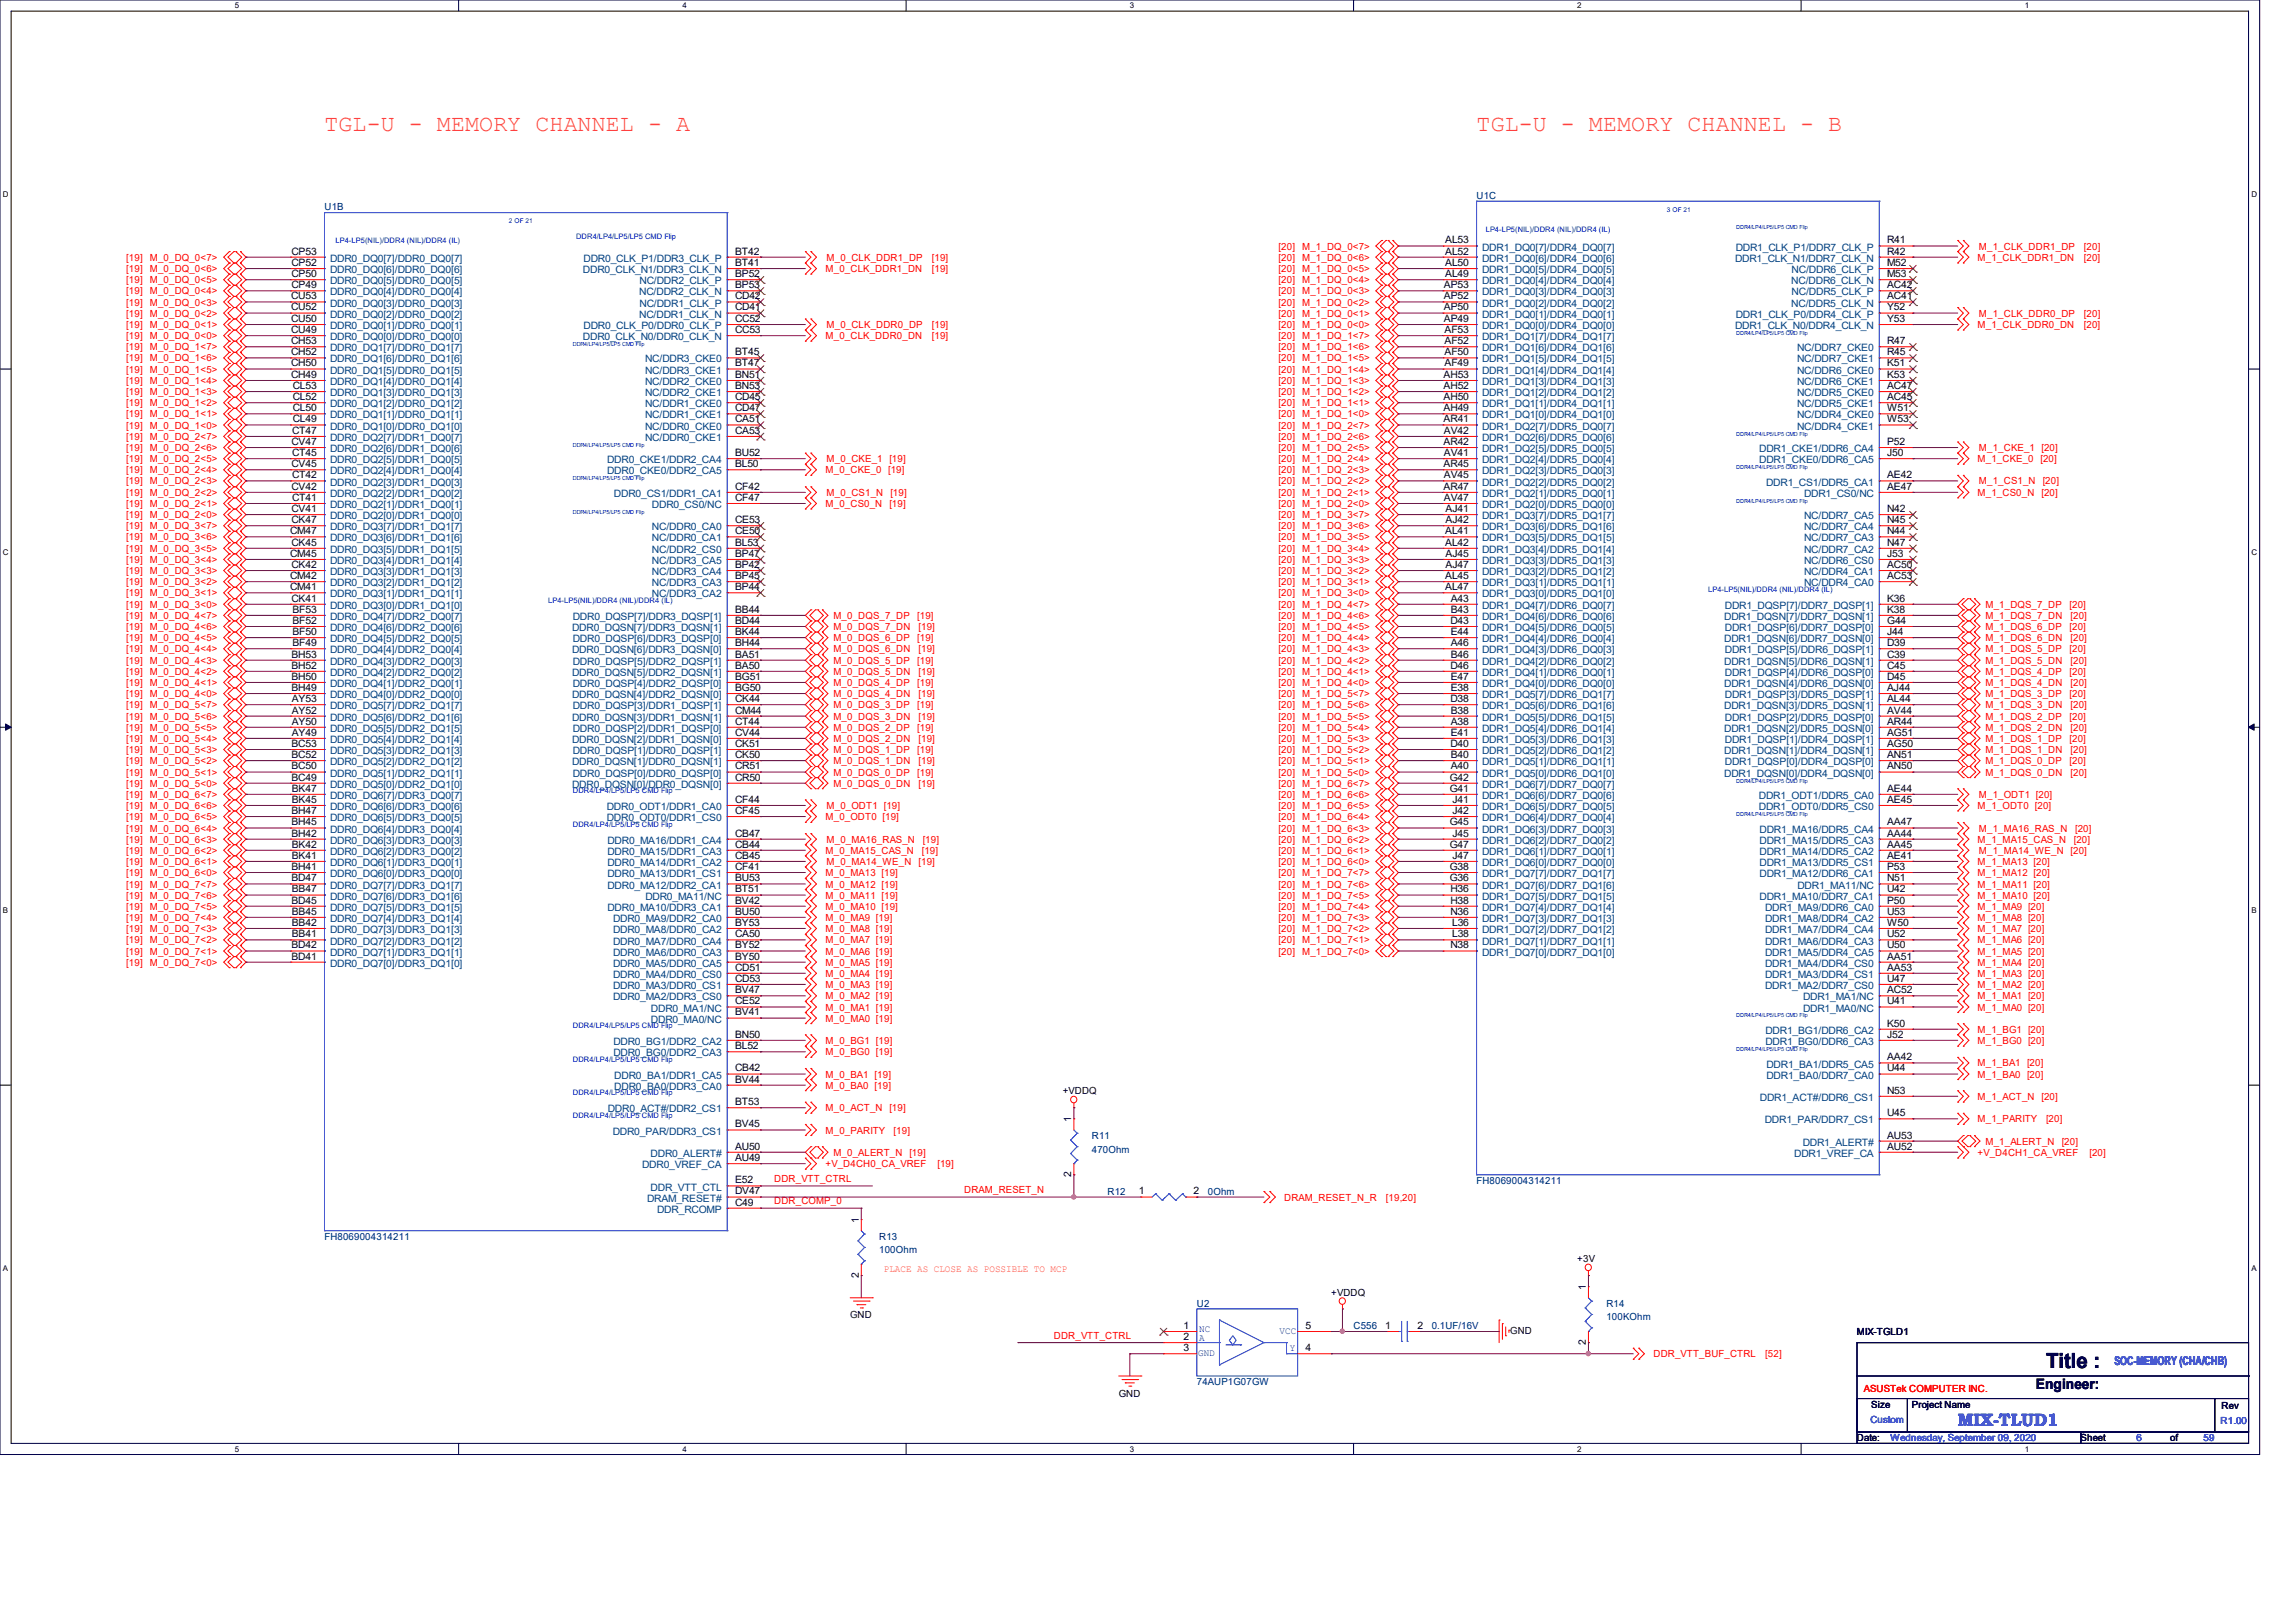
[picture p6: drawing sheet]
<svg xmlns="http://www.w3.org/2000/svg" width="297mm" height="210mm" viewBox="0 0 297 210" stroke-linecap="round" stroke-linejoin="round" font-family="sans-serif">
<defs><g id="words">
<g font-size="3" fill="#ff8000">
<text x="42" y="16.9">TGL-U - MEMORY CHANNEL - A</text>
<text x="191.1" y="16.9">TGL-U - MEMORY CHANNEL - B</text>
</g>
<text font-size="2.7" x="264.8" y="177">Title :</text>
<text font-size="2.3" fill="#00f" x="253.4" y="184.6">MIX-TLUD1</text>
<text font-size="1.9" x="263.5" y="179.7">Engineer:</text>
<text font-size="1.6" fill="#00f" x="273.6" y="176.6">SOC-MEMORY (CHA/CHB)</text>
<g font-size="1.3" fill="#000080">
<text x="42" y="27.2">U1B</text>
<text x="191.1" y="25.8">U1C</text>
<text x="141.3" y="147.4">R11</text>
<text x="141.3" y="149.1">470Ohm</text>
<text x="143.3" y="154.6">R12</text>
<text x="156.3" y="154.6">0Ohm</text>
<text x="191.1" y="153.2">FH8069004314211</text>
<text x="42" y="160.4">FH8069004314211</text>
<text x="113.8" y="160.4">R13</text>
<text x="113.8" y="162.2">100Ohm</text>
<text x="154.9" y="169.1">U2</text>
<text x="175.2" y="172">C556</text>
<text x="185.3" y="172">0.1UF/16V</text>
<text x="207.9" y="169.1">R14</text>
<text x="207.9" y="170.9">100KOhm</text>
<text x="154.9" y="179.2">74AUP1G07GW</text>
</g>
<g font-size="1.3" fill="#f00">
<text x="16.3" y="33.7">[19]</text>
<text x="16.3" y="35.2">[19]</text>
<text x="19.4" y="33.7">M_0_DQ_0&lt;7&gt;</text>
<text x="19.4" y="35.2">M_0_DQ_0&lt;6&gt;</text>
<text x="106.8" y="35.2">M_0_CLK_DDR1_DN</text>
<text x="107" y="33.7">M_0_CLK_DDR1_DP</text>
<text x="120.6" y="33.7">[19]</text>
<text x="120.6" y="35.2">[19]</text>
<text x="165.5" y="32.3">[20]</text>
<text x="165.5" y="33.7">[20]</text>
<text x="165.5" y="35.2">[20]</text>
<text x="168.5" y="32.3">M_1_DQ_0&lt;7&gt;</text>
<text x="168.5" y="33.7">M_1_DQ_0&lt;6&gt;</text>
<text x="168.5" y="35.2">M_1_DQ_0&lt;5&gt;</text>
<text x="255.9" y="33.7">M_1_CLK_DDR1_DN</text>
<text x="256.1" y="32.3">M_1_CLK_DDR1_DP</text>
<text x="269.7" y="32.3">[20]</text>
<text x="269.7" y="33.7">[20]</text>
<text x="16.3" y="36.7">[19]</text>
<text x="16.3" y="38.1">[19]</text>
<text x="16.3" y="39.5">[19]</text>
<text x="16.3" y="41">[19]</text>
<text x="19.4" y="36.7">M_0_DQ_0&lt;5&gt;</text>
<text x="19.4" y="38.1">M_0_DQ_0&lt;4&gt;</text>
<text x="19.4" y="39.5">M_0_DQ_0&lt;3&gt;</text>
<text x="19.4" y="41">M_0_DQ_0&lt;2&gt;</text>
<text x="165.5" y="36.7">[20]</text>
<text x="165.5" y="38.1">[20]</text>
<text x="165.5" y="39.5">[20]</text>
<text x="165.5" y="41">[20]</text>
<text x="168.5" y="36.7">M_1_DQ_0&lt;4&gt;</text>
<text x="168.5" y="38.1">M_1_DQ_0&lt;3&gt;</text>
<text x="168.5" y="39.5">M_1_DQ_0&lt;2&gt;</text>
<text x="168.5" y="41">M_1_DQ_0&lt;1&gt;</text>
<text x="256.1" y="41">M_1_CLK_DDR0_DP</text>
<text x="269.7" y="41">[20]</text>
<text x="16.3" y="42.5">[19]</text>
<text x="16.3" y="43.9">[19]</text>
<text x="16.3" y="45.3">[19]</text>
<text x="16.3" y="46.8">[19]</text>
<text x="19.4" y="42.5">M_0_DQ_0&lt;1&gt;</text>
<text x="19.4" y="43.9">M_0_DQ_0&lt;0&gt;</text>
<text x="19.4" y="45.3">M_0_DQ_1&lt;7&gt;</text>
<text x="19.4" y="46.8">M_0_DQ_1&lt;6&gt;</text>
<text x="106.8" y="43.9">M_0_CLK_DDR0_DN</text>
<text x="107" y="42.5">M_0_CLK_DDR0_DP</text>
<text x="120.6" y="42.5">[19]</text>
<text x="120.6" y="43.9">[19]</text>
<text x="165.5" y="42.5">[20]</text>
<text x="165.5" y="43.9">[20]</text>
<text x="165.5" y="45.3">[20]</text>
<text x="165.5" y="46.8">[20]</text>
<text x="168.5" y="42.5">M_1_DQ_0&lt;0&gt;</text>
<text x="168.5" y="43.9">M_1_DQ_1&lt;7&gt;</text>
<text x="168.5" y="45.3">M_1_DQ_1&lt;6&gt;</text>
<text x="168.5" y="46.8">M_1_DQ_1&lt;5&gt;</text>
<text x="255.9" y="42.5">M_1_CLK_DDR0_DN</text>
<text x="269.7" y="42.5">[20]</text>
<text x="16.3" y="48.2">[19]</text>
<text x="16.3" y="49.7">[19]</text>
<text x="16.3" y="51.1">[19]</text>
<text x="16.3" y="52.6">[19]</text>
<text x="19.4" y="48.2">M_0_DQ_1&lt;5&gt;</text>
<text x="19.4" y="49.7">M_0_DQ_1&lt;4&gt;</text>
<text x="19.4" y="51.1">M_0_DQ_1&lt;3&gt;</text>
<text x="19.4" y="52.6">M_0_DQ_1&lt;2&gt;</text>
<text x="165.5" y="48.2">[20]</text>
<text x="165.5" y="49.7">[20]</text>
<text x="165.5" y="51.1">[20]</text>
<text x="165.5" y="52.6">[20]</text>
<text x="168.5" y="48.2">M_1_DQ_1&lt;4&gt;</text>
<text x="168.5" y="49.7">M_1_DQ_1&lt;3&gt;</text>
<text x="168.5" y="51.1">M_1_DQ_1&lt;2&gt;</text>
<text x="168.5" y="52.6">M_1_DQ_1&lt;1&gt;</text>
<text x="16.3" y="54">[19]</text>
<text x="16.3" y="55.5">[19]</text>
<text x="16.3" y="56.9">[19]</text>
<text x="16.3" y="58.4">[19]</text>
<text x="16.3" y="59.8">[19]</text>
<text x="19.4" y="54">M_0_DQ_1&lt;1&gt;</text>
<text x="19.4" y="55.5">M_0_DQ_1&lt;0&gt;</text>
<text x="19.4" y="56.9">M_0_DQ_2&lt;7&gt;</text>
<text x="19.4" y="58.4">M_0_DQ_2&lt;6&gt;</text>
<text x="19.4" y="59.8">M_0_DQ_2&lt;5&gt;</text>
<text x="107" y="59.8">M_0_CKE_1 [19]</text>
<text x="165.5" y="54">[20]</text>
<text x="165.5" y="55.5">[20]</text>
<text x="165.5" y="56.9">[20]</text>
<text x="165.5" y="58.4">[20]</text>
<text x="165.5" y="59.8">[20]</text>
<text x="168.5" y="54">M_1_DQ_1&lt;0&gt;</text>
<text x="168.5" y="55.5">M_1_DQ_2&lt;7&gt;</text>
<text x="168.5" y="56.9">M_1_DQ_2&lt;6&gt;</text>
<text x="168.5" y="58.4">M_1_DQ_2&lt;5&gt;</text>
<text x="168.5" y="59.8">M_1_DQ_2&lt;4&gt;</text>
<text x="255.9" y="59.8">M_1_CKE_0 [20]</text>
<text x="256.1" y="58.4">M_1_CKE_1 [20]</text>
<text x="16.3" y="61.3">[19]</text>
<text x="16.3" y="62.7">[19]</text>
<text x="16.3" y="64.2">[19]</text>
<text x="16.3" y="65.6">[19]</text>
<text x="19.4" y="61.3">M_0_DQ_2&lt;4&gt;</text>
<text x="19.4" y="62.7">M_0_DQ_2&lt;3&gt;</text>
<text x="19.4" y="64.2">M_0_DQ_2&lt;2&gt;</text>
<text x="19.4" y="65.6">M_0_DQ_2&lt;1&gt;</text>
<text x="106.8" y="61.3">M_0_CKE_0 [19]</text>
<text x="106.8" y="65.6">M_0_CS0_N</text>
<text x="107" y="64.2">M_0_CS1_N</text>
<text x="115.1" y="65.6">[19]</text>
<text x="115.2" y="64.2">[19]</text>
<text x="165.5" y="61.3">[20]</text>
<text x="165.5" y="62.7">[20]</text>
<text x="165.5" y="64.2">[20]</text>
<text x="165.5" y="65.6">[20]</text>
<text x="168.5" y="61.3">M_1_DQ_2&lt;3&gt;</text>
<text x="168.5" y="62.7">M_1_DQ_2&lt;2&gt;</text>
<text x="168.5" y="64.2">M_1_DQ_2&lt;1&gt;</text>
<text x="168.5" y="65.6">M_1_DQ_2&lt;0&gt;</text>
<text x="255.9" y="64.2">M_1_CS0_N</text>
<text x="256.1" y="62.7">M_1_CS1_N</text>
<text x="264.2" y="64.2">[20]</text>
<text x="264.4" y="62.7">[20]</text>
<text x="16.3" y="67.1">[19]</text>
<text x="16.3" y="68.5">[19]</text>
<text x="16.3" y="69.9">[19]</text>
<text x="16.3" y="71.4">[19]</text>
<text x="19.4" y="67.1">M_0_DQ_2&lt;0&gt;</text>
<text x="19.4" y="68.5">M_0_DQ_3&lt;7&gt;</text>
<text x="19.4" y="69.9">M_0_DQ_3&lt;6&gt;</text>
<text x="19.4" y="71.4">M_0_DQ_3&lt;5&gt;</text>
<text x="165.5" y="67.1">[20]</text>
<text x="165.5" y="68.5">[20]</text>
<text x="165.5" y="69.9">[20]</text>
<text x="165.5" y="71.4">[20]</text>
<text x="168.5" y="67.1">M_1_DQ_3&lt;7&gt;</text>
<text x="168.5" y="68.5">M_1_DQ_3&lt;6&gt;</text>
<text x="168.5" y="69.9">M_1_DQ_3&lt;5&gt;</text>
<text x="168.5" y="71.4">M_1_DQ_3&lt;4&gt;</text>
<text x="16.3" y="72.9">[19]</text>
<text x="16.3" y="74.3">[19]</text>
<text x="16.3" y="75.7">[19]</text>
<text x="16.3" y="77.2">[19]</text>
<text x="19.4" y="72.9">M_0_DQ_3&lt;4&gt;</text>
<text x="19.4" y="74.3">M_0_DQ_3&lt;3&gt;</text>
<text x="19.4" y="75.7">M_0_DQ_3&lt;2&gt;</text>
<text x="19.4" y="77.2">M_0_DQ_3&lt;1&gt;</text>
<text x="165.5" y="72.9">[20]</text>
<text x="165.5" y="74.3">[20]</text>
<text x="165.5" y="75.7">[20]</text>
<text x="165.5" y="77.2">[20]</text>
<text x="168.5" y="72.9">M_1_DQ_3&lt;3&gt;</text>
<text x="168.5" y="74.3">M_1_DQ_3&lt;2&gt;</text>
<text x="168.5" y="75.7">M_1_DQ_3&lt;1&gt;</text>
<text x="168.5" y="77.2">M_1_DQ_3&lt;0&gt;</text>
<text x="16.3" y="78.7">[19]</text>
<text x="16.3" y="80.1">[19]</text>
<text x="16.3" y="81.5">[19]</text>
<text x="16.3" y="83">[19]</text>
<text x="19.4" y="78.7">M_0_DQ_3&lt;0&gt;</text>
<text x="19.4" y="80.1">M_0_DQ_4&lt;7&gt;</text>
<text x="19.4" y="81.5">M_0_DQ_4&lt;6&gt;</text>
<text x="19.4" y="83">M_0_DQ_4&lt;5&gt;</text>
<text x="107.9" y="80.1">M_0_DQS_7_DP</text>
<text x="107.9" y="81.5">M_0_DQS_7_DN</text>
<text x="107.9" y="83">M_0_DQS_6_DP</text>
<text x="118.7" y="80.1">[19]</text>
<text x="118.7" y="83">[19]</text>
<text x="118.9" y="81.5">[19]</text>
<text x="165.5" y="78.7">[20]</text>
<text x="165.5" y="80.1">[20]</text>
<text x="165.5" y="81.5">[20]</text>
<text x="165.5" y="83">[20]</text>
<text x="168.5" y="78.7">M_1_DQ_4&lt;7&gt;</text>
<text x="168.5" y="80.1">M_1_DQ_4&lt;6&gt;</text>
<text x="168.5" y="81.5">M_1_DQ_4&lt;5&gt;</text>
<text x="168.5" y="83">M_1_DQ_4&lt;4&gt;</text>
<text x="257" y="78.7">M_1_DQS_7_DP</text>
<text x="257" y="80.1">M_1_DQS_7_DN</text>
<text x="257" y="81.5">M_1_DQS_6_DP</text>
<text x="257" y="83">M_1_DQS_6_DN</text>
<text x="267.8" y="78.7">[20]</text>
<text x="267.8" y="81.5">[20]</text>
<text x="268" y="80.1">[20]</text>
<text x="268" y="83">[20]</text>
<text x="16.3" y="84.4">[19]</text>
<text x="16.3" y="85.9">[19]</text>
<text x="16.3" y="87.3">[19]</text>
<text x="16.3" y="88.8">[19]</text>
<text x="19.4" y="84.4">M_0_DQ_4&lt;4&gt;</text>
<text x="19.4" y="85.9">M_0_DQ_4&lt;3&gt;</text>
<text x="19.4" y="87.3">M_0_DQ_4&lt;2&gt;</text>
<text x="19.4" y="88.8">M_0_DQ_4&lt;1&gt;</text>
<text x="107.9" y="84.4">M_0_DQS_6_DN</text>
<text x="107.9" y="85.9">M_0_DQS_5_DP</text>
<text x="107.9" y="87.3">M_0_DQS_5_DN</text>
<text x="107.9" y="88.8">M_0_DQS_4_DP</text>
<text x="118.7" y="85.9">[19]</text>
<text x="118.7" y="88.8">[19]</text>
<text x="118.9" y="84.4">[19]</text>
<text x="118.9" y="87.3">[19]</text>
<text x="165.5" y="84.4">[20]</text>
<text x="165.5" y="85.9">[20]</text>
<text x="165.5" y="87.3">[20]</text>
<text x="165.5" y="88.8">[20]</text>
<text x="168.5" y="84.4">M_1_DQ_4&lt;3&gt;</text>
<text x="168.5" y="85.9">M_1_DQ_4&lt;2&gt;</text>
<text x="168.5" y="87.3">M_1_DQ_4&lt;1&gt;</text>
<text x="168.5" y="88.8">M_1_DQ_4&lt;0&gt;</text>
<text x="257" y="84.4">M_1_DQS_5_DP</text>
<text x="257" y="85.9">M_1_DQS_5_DN</text>
<text x="257" y="87.3">M_1_DQS_4_DP</text>
<text x="257" y="88.8">M_1_DQS_4_DN</text>
<text x="267.8" y="84.4">[20]</text>
<text x="267.8" y="87.3">[20]</text>
<text x="268" y="85.9">[20]</text>
<text x="268" y="88.8">[20]</text>
<text x="16.3" y="90.2">[19]</text>
<text x="16.3" y="91.6">[19]</text>
<text x="16.3" y="93.1">[19]</text>
<text x="16.3" y="94.6">[19]</text>
<text x="19.4" y="90.2">M_0_DQ_4&lt;0&gt;</text>
<text x="19.4" y="91.6">M_0_DQ_5&lt;7&gt;</text>
<text x="19.4" y="93.1">M_0_DQ_5&lt;6&gt;</text>
<text x="19.4" y="94.6">M_0_DQ_5&lt;5&gt;</text>
<text x="107.9" y="90.2">M_0_DQS_4_DN</text>
<text x="107.9" y="91.6">M_0_DQS_3_DP</text>
<text x="107.9" y="93.1">M_0_DQS_3_DN</text>
<text x="107.9" y="94.6">M_0_DQS_2_DP</text>
<text x="118.7" y="91.6">[19]</text>
<text x="118.7" y="94.6">[19]</text>
<text x="118.9" y="90.2">[19]</text>
<text x="118.9" y="93.1">[19]</text>
<text x="165.5" y="90.2">[20]</text>
<text x="165.5" y="91.6">[20]</text>
<text x="165.5" y="93.1">[20]</text>
<text x="165.5" y="94.6">[20]</text>
<text x="168.5" y="90.2">M_1_DQ_5&lt;7&gt;</text>
<text x="168.5" y="91.6">M_1_DQ_5&lt;6&gt;</text>
<text x="168.5" y="93.1">M_1_DQ_5&lt;5&gt;</text>
<text x="168.5" y="94.6">M_1_DQ_5&lt;4&gt;</text>
<text x="257" y="90.2">M_1_DQS_3_DP</text>
<text x="257" y="91.6">M_1_DQS_3_DN</text>
<text x="257" y="93.1">M_1_DQS_2_DP</text>
<text x="257" y="94.6">M_1_DQS_2_DN</text>
<text x="267.8" y="90.2">[20]</text>
<text x="267.8" y="93.1">[20]</text>
<text x="268" y="91.6">[20]</text>
<text x="268" y="94.6">[20]</text>
<text x="16.3" y="96">[19]</text>
<text x="16.3" y="97.4">[19]</text>
<text x="16.3" y="98.9">[19]</text>
<text x="16.3" y="100.4">[19]</text>
<text x="16.3" y="101.8">[19]</text>
<text x="19.4" y="96">M_0_DQ_5&lt;4&gt;</text>
<text x="19.4" y="97.4">M_0_DQ_5&lt;3&gt;</text>
<text x="19.4" y="98.9">M_0_DQ_5&lt;2&gt;</text>
<text x="19.4" y="100.4">M_0_DQ_5&lt;1&gt;</text>
<text x="19.4" y="101.8">M_0_DQ_5&lt;0&gt;</text>
<text x="107.9" y="96">M_0_DQS_2_DN</text>
<text x="107.9" y="97.4">M_0_DQS_1_DP</text>
<text x="107.9" y="98.9">M_0_DQS_1_DN</text>
<text x="107.9" y="100.4">M_0_DQS_0_DP</text>
<text x="107.9" y="101.8">M_0_DQS_0_DN</text>
<text x="118.7" y="97.4">[19]</text>
<text x="118.7" y="100.4">[19]</text>
<text x="118.9" y="96">[19]</text>
<text x="118.9" y="98.9">[19]</text>
<text x="118.9" y="101.8">[19]</text>
<text x="165.5" y="96">[20]</text>
<text x="165.5" y="97.4">[20]</text>
<text x="165.5" y="98.9">[20]</text>
<text x="165.5" y="100.4">[20]</text>
<text x="165.5" y="101.8">[20]</text>
<text x="168.5" y="96">M_1_DQ_5&lt;3&gt;</text>
<text x="168.5" y="97.4">M_1_DQ_5&lt;2&gt;</text>
<text x="168.5" y="98.9">M_1_DQ_5&lt;1&gt;</text>
<text x="168.5" y="100.4">M_1_DQ_5&lt;0&gt;</text>
<text x="168.5" y="101.8">M_1_DQ_6&lt;7&gt;</text>
<text x="257" y="96">M_1_DQS_1_DP</text>
<text x="257" y="97.4">M_1_DQS_1_DN</text>
<text x="257" y="98.9">M_1_DQS_0_DP</text>
<text x="257" y="100.4">M_1_DQS_0_DN</text>
<text x="267.8" y="96">[20]</text>
<text x="267.8" y="98.9">[20]</text>
<text x="268" y="97.4">[20]</text>
<text x="268" y="100.4">[20]</text>
<text x="16.3" y="103.2">[19]</text>
<text x="16.3" y="104.7">[19]</text>
<text x="16.3" y="106.1">[19]</text>
<text x="16.3" y="107.6">[19]</text>
<text x="19.4" y="103.2">M_0_DQ_6&lt;7&gt;</text>
<text x="19.4" y="104.7">M_0_DQ_6&lt;6&gt;</text>
<text x="19.4" y="106.1">M_0_DQ_6&lt;5&gt;</text>
<text x="19.4" y="107.6">M_0_DQ_6&lt;4&gt;</text>
<text x="106.8" y="106.1">M_0_ODT0 [19]</text>
<text x="107" y="104.7">M_0_ODT1 [19]</text>
<text x="165.5" y="103.2">[20]</text>
<text x="165.5" y="104.7">[20]</text>
<text x="165.5" y="106.1">[20]</text>
<text x="165.5" y="107.6">[20]</text>
<text x="168.5" y="103.2">M_1_DQ_6&lt;6&gt;</text>
<text x="168.5" y="104.7">M_1_DQ_6&lt;5&gt;</text>
<text x="168.5" y="106.1">M_1_DQ_6&lt;4&gt;</text>
<text x="168.5" y="107.6">M_1_DQ_6&lt;3&gt;</text>
<text x="255.9" y="104.7">M_1_ODT0 [20]</text>
<text x="256.1" y="103.2">M_1_ODT1 [20]</text>
<text x="256.1" y="107.6">M_1_MA16_RAS_N</text>
<text x="268.5" y="107.6">[20]</text>
<text x="16.3" y="109">[19]</text>
<text x="16.3" y="110.5">[19]</text>
<text x="16.3" y="111.9">[19]</text>
<text x="16.3" y="113.4">[19]</text>
<text x="19.4" y="109">M_0_DQ_6&lt;3&gt;</text>
<text x="19.4" y="110.5">M_0_DQ_6&lt;2&gt;</text>
<text x="19.4" y="111.9">M_0_DQ_6&lt;1&gt;</text>
<text x="19.4" y="113.4">M_0_DQ_6&lt;0&gt;</text>
<text x="106.8" y="110.5">M_0_MA15_CAS_N</text>
<text x="106.8" y="113.4">M_0_MA13 [19]</text>
<text x="107" y="109">M_0_MA16_RAS_N</text>
<text x="107" y="111.9">M_0_MA14_WE_N</text>
<text x="118.9" y="111.9">[19]</text>
<text x="119.3" y="110.5">[19]</text>
<text x="119.4" y="109">[19]</text>
<text x="165.5" y="109">[20]</text>
<text x="165.5" y="110.5">[20]</text>
<text x="165.5" y="111.9">[20]</text>
<text x="165.5" y="113.4">[20]</text>
<text x="168.5" y="109">M_1_DQ_6&lt;2&gt;</text>
<text x="168.5" y="110.5">M_1_DQ_6&lt;1&gt;</text>
<text x="168.5" y="111.9">M_1_DQ_6&lt;0&gt;</text>
<text x="168.5" y="113.4">M_1_DQ_7&lt;7&gt;</text>
<text x="255.9" y="109">M_1_MA15_CAS_N</text>
<text x="255.9" y="111.9">M_1_MA13 [20]</text>
<text x="255.9" y="113.4">M_1_MA12 [20]</text>
<text x="256.1" y="110.5">M_1_MA14_WE_N [20]</text>
<text x="268.4" y="109">[20]</text>
<text x="16.3" y="114.8">[19]</text>
<text x="16.3" y="116.3">[19]</text>
<text x="16.3" y="117.7">[19]</text>
<text x="16.3" y="119.2">[19]</text>
<text x="19.4" y="114.8">M_0_DQ_7&lt;7&gt;</text>
<text x="19.4" y="116.3">M_0_DQ_7&lt;6&gt;</text>
<text x="19.4" y="117.7">M_0_DQ_7&lt;5&gt;</text>
<text x="19.4" y="119.2">M_0_DQ_7&lt;4&gt;</text>
<text x="106.8" y="114.8">M_0_MA12 [19]</text>
<text x="106.8" y="116.3">M_0_MA11 [19]</text>
<text x="106.8" y="117.7">M_0_MA10 [19]</text>
<text x="106.8" y="119.2">M_0_MA9 [19]</text>
<text x="165.5" y="114.8">[20]</text>
<text x="165.5" y="116.3">[20]</text>
<text x="165.5" y="117.7">[20]</text>
<text x="165.5" y="119.2">[20]</text>
<text x="168.5" y="114.8">M_1_DQ_7&lt;6&gt;</text>
<text x="168.5" y="116.3">M_1_DQ_7&lt;5&gt;</text>
<text x="168.5" y="117.7">M_1_DQ_7&lt;4&gt;</text>
<text x="168.5" y="119.2">M_1_DQ_7&lt;3&gt;</text>
<text x="255.9" y="114.8">M_1_MA11 [20]</text>
<text x="255.9" y="116.3">M_1_MA10 [20]</text>
<text x="255.9" y="117.7">M_1_MA9 [20]</text>
<text x="255.9" y="119.2">M_1_MA8 [20]</text>
<text x="16.3" y="120.6">[19]</text>
<text x="16.3" y="122.1">[19]</text>
<text x="16.3" y="123.5">[19]</text>
<text x="16.3" y="125">[19]</text>
<text x="19.4" y="120.6">M_0_DQ_7&lt;3&gt;</text>
<text x="19.4" y="122.1">M_0_DQ_7&lt;2&gt;</text>
<text x="19.4" y="123.5">M_0_DQ_7&lt;1&gt;</text>
<text x="19.4" y="125">M_0_DQ_7&lt;0&gt;</text>
<text x="106.8" y="122.1">M_0_MA7 [19]</text>
<text x="106.8" y="120.6">M_0_MA8 [19]</text>
<text x="106.8" y="123.5">M_0_MA6 [19]</text>
<text x="106.8" y="125">M_0_MA5 [19]</text>
<text x="165.5" y="120.6">[20]</text>
<text x="165.5" y="122.1">[20]</text>
<text x="165.5" y="123.5">[20]</text>
<text x="168.5" y="120.6">M_1_DQ_7&lt;2&gt;</text>
<text x="168.5" y="122.1">M_1_DQ_7&lt;1&gt;</text>
<text x="168.5" y="123.5">M_1_DQ_7&lt;0&gt;</text>
<text x="255.9" y="120.6">M_1_MA7 [20]</text>
<text x="255.9" y="122.1">M_1_MA6 [20]</text>
<text x="255.9" y="125">M_1_MA4 [20]</text>
<text x="255.9" y="123.5">M_1_MA5 [20]</text>
<text x="106.8" y="126.4">M_0_MA4 [19]</text>
<text x="106.8" y="127.8">M_0_MA3 [19]</text>
<text x="106.8" y="129.3">M_0_MA2 [19]</text>
<text x="106.8" y="130.8">M_0_MA1 [19]</text>
<text x="255.9" y="127.8">M_1_MA2 [20]</text>
<text x="255.9" y="129.3">M_1_MA1 [20]</text>
<text x="255.9" y="130.8">M_1_MA0 [20]</text>
<text x="255.9" y="126.4">M_1_MA3 [20]</text>
<text x="106.8" y="132.2">M_0_MA0 [19]</text>
<text x="106.8" y="135.1">M_0_BG1 [19]</text>
<text x="106.8" y="136.6">M_0_BG0 [19]</text>
<text x="255.9" y="133.6">M_1_BG1 [20]</text>
<text x="255.9" y="135.1">M_1_BG0 [20]</text>
<text x="106.8" y="139.4">M_0_BA1 [19]</text>
<text x="106.8" y="140.9">M_0_BA0 [19]</text>
<text x="106.8" y="143.8">M_0_ACT_N [19]</text>
<text x="255.9" y="138">M_1_BA1 [20]</text>
<text x="255.9" y="139.4">M_1_BA0 [20]</text>
<text x="255.9" y="142.3">M_1_ACT_N [20]</text>
<text x="106.8" y="146.7">M_0_PARITY</text>
<text x="107.9" y="149.6">M_0_ALERT_N [19]</text>
<text x="115.6" y="146.7">[19]</text>
<text x="255.9" y="145.2">M_1_PARITY</text>
<text x="255.9" y="149.6">+V_D4CH1_CA_VREF</text>
<text x="257" y="148.1">M_1_ALERT_N</text>
<text x="264.8" y="145.2">[20]</text>
<text x="266.8" y="148.1">[20]</text>
<text x="270.4" y="149.6">[20]</text>
<text x="100.2" y="152.9">DDR_VTT_CTRL</text>
<text x="100.2" y="155.8">DDR_COMP_0</text>
<text x="106.8" y="151">+V_D4CH0_CA_VREF</text>
<text x="121.3" y="151">[19]</text>
<text x="124.8" y="154.4">DRAM_RESET_N</text>
<text x="166.2" y="155.4">DRAM_RESET_N_R</text>
<text x="179.4" y="155.4">[19,20]</text>
<text x="136.4" y="173.2">DDR_VTT_CTRL</text>
<text x="214" y="175.6">DDR_VTT_BUF_CTRL</text>
<text x="228.5" y="175.6">[52]</text>
<text x="241.2" y="180.1">ASUSTek COMPUTER INC.</text>
</g>
<g font-size="1.3">
<text x="37.7" y="35.9">CP50</text>
<text x="37.7" y="34.4">CP52</text>
<text x="37.7" y="32.9">CP53</text>
<text x="95.1" y="35.9">BP52</text>
<text x="95.1" y="34.4">BT41</text>
<text x="95.1" y="32.9">BT42</text>
<text x="187" y="35.9">AL49</text>
<text x="187" y="34.4">AL50</text>
<text x="187" y="32.9">AL52</text>
<text x="187" y="31.5">AL53</text>
<text x="244.2" y="35.9">M53</text>
<text x="244.2" y="34.4">M52</text>
<text x="244.2" y="32.9">R42</text>
<text x="244.2" y="31.5">R41</text>
<text x="37.7" y="41.7">CU50</text>
<text x="37.7" y="40.2">CU52</text>
<text x="37.7" y="38.7">CU53</text>
<text x="37.7" y="37.3">CP49</text>
<text x="95.1" y="41.7">CC52</text>
<text x="95.1" y="40.2">CD41</text>
<text x="95.1" y="38.7">CD42</text>
<text x="95.1" y="37.3">BP53</text>
<text x="186.9" y="41.7">AP49</text>
<text x="186.9" y="40.2">AP50</text>
<text x="186.9" y="38.7">AP52</text>
<text x="186.9" y="37.3">AP53</text>
<text x="244.2" y="41.7">Y53</text>
<text x="244.2" y="40.2">Y52</text>
<text x="244.2" y="38.7">AC41</text>
<text x="244.2" y="37.3">AC42</text>
<text x="37.7" y="47.4">CH50</text>
<text x="37.7" y="46">CH52</text>
<text x="37.7" y="44.5">CH53</text>
<text x="37.7" y="43.1">CU49</text>
<text x="95.1" y="47.4">BT47</text>
<text x="95.1" y="46">BT45</text>
<text x="95.1" y="43.1">CC53</text>
<text x="186.9" y="47.4">AF49</text>
<text x="186.9" y="46">AF50</text>
<text x="186.9" y="44.5">AF52</text>
<text x="186.9" y="43.1">AF53</text>
<text x="244.2" y="47.4">K51</text>
<text x="244.2" y="46">R45</text>
<text x="244.2" y="44.5">R47</text>
<text x="37.7" y="48.9">CH49</text>
<text x="37.9" y="53.2">CL50</text>
<text x="37.9" y="51.8">CL52</text>
<text x="37.9" y="50.3">CL53</text>
<text x="95.1" y="53.2">CD47</text>
<text x="95.1" y="51.8">CD45</text>
<text x="95.1" y="50.3">BN53</text>
<text x="95.1" y="48.9">BN51</text>
<text x="186.8" y="53.2">AH49</text>
<text x="186.8" y="51.8">AH50</text>
<text x="186.8" y="50.3">AH52</text>
<text x="186.8" y="48.9">AH53</text>
<text x="244.2" y="53.2">W51</text>
<text x="244.2" y="51.8">AC45</text>
<text x="244.2" y="50.3">AC47</text>
<text x="244.2" y="48.9">K53</text>
<text x="37.7" y="57.6">CV47</text>
<text x="37.8" y="59">CT45</text>
<text x="37.8" y="56.1">CT47</text>
<text x="37.9" y="54.7">CL49</text>
<text x="95.1" y="59">BU52</text>
<text x="95.1" y="56.1">CA53</text>
<text x="95.1" y="54.7">CA51</text>
<text x="186.8" y="57.6">AR42</text>
<text x="186.8" y="54.7">AR41</text>
<text x="186.9" y="59">AV41</text>
<text x="186.9" y="56.1">AV42</text>
<text x="244.2" y="59">J50</text>
<text x="244.2" y="57.6">P52</text>
<text x="244.2" y="54.7">W53</text>
<text x="37.7" y="63.4">CV42</text>
<text x="37.7" y="60.5">CV45</text>
<text x="37.8" y="64.8">CT41</text>
<text x="37.8" y="61.9">CT42</text>
<text x="95.1" y="64.8">CF47</text>
<text x="95.1" y="63.4">CF42</text>
<text x="95.1" y="60.5">BL50</text>
<text x="186.8" y="63.4">AR47</text>
<text x="186.8" y="60.5">AR45</text>
<text x="186.9" y="64.8">AV47</text>
<text x="186.9" y="61.9">AV45</text>
<text x="244.2" y="63.4">AE47</text>
<text x="244.2" y="61.9">AE42</text>
<text x="37.6" y="69.1">CM47</text>
<text x="37.7" y="70.6">CK45</text>
<text x="37.7" y="67.7">CK47</text>
<text x="37.7" y="66.3">CV41</text>
<text x="95.1" y="70.6">BL53</text>
<text x="95.1" y="69.1">CE50</text>
<text x="95.1" y="67.7">CE53</text>
<text x="187" y="70.6">AL42</text>
<text x="187" y="69.1">AL41</text>
<text x="187.1" y="67.7">AJ42</text>
<text x="187.1" y="66.3">AJ41</text>
<text x="244.2" y="70.6">N47</text>
<text x="244.2" y="69.1">N44</text>
<text x="244.2" y="67.7">N45</text>
<text x="244.2" y="66.3">N42</text>
<text x="37.6" y="76.4">CM41</text>
<text x="37.6" y="74.9">CM42</text>
<text x="37.6" y="72.1">CM45</text>
<text x="37.7" y="77.9">CK41</text>
<text x="37.7" y="73.5">CK42</text>
<text x="95.1" y="76.4">BP44</text>
<text x="95.1" y="74.9">BP45</text>
<text x="95.1" y="73.5">BP42</text>
<text x="95.1" y="72.1">BP47</text>
<text x="187" y="76.4">AL47</text>
<text x="187" y="74.9">AL45</text>
<text x="187.1" y="73.5">AJ47</text>
<text x="187.1" y="72.1">AJ45</text>
<text x="187.8" y="77.9">A43</text>
<text x="244.2" y="77.9">K36</text>
<text x="244.2" y="74.9">AC53</text>
<text x="244.2" y="73.5">AC50</text>
<text x="244.2" y="72.1">J53</text>
<text x="37.8" y="83.6">BF49</text>
<text x="37.8" y="82.2">BF50</text>
<text x="37.8" y="80.7">BF52</text>
<text x="37.8" y="79.3">BF53</text>
<text x="95.1" y="83.6">BH44</text>
<text x="95.1" y="82.2">BK44</text>
<text x="95.1" y="80.7">BD44</text>
<text x="95.1" y="79.3">BB44</text>
<text x="187.7" y="80.7">D43</text>
<text x="187.8" y="83.6">A46</text>
<text x="187.8" y="82.2">E44</text>
<text x="187.8" y="79.3">B43</text>
<text x="244.2" y="83.6">D39</text>
<text x="244.2" y="82.2">J44</text>
<text x="244.2" y="80.7">G44</text>
<text x="244.2" y="79.3">K38</text>
<text x="37.7" y="89.4">BH49</text>
<text x="37.7" y="88">BH50</text>
<text x="37.7" y="86.5">BH52</text>
<text x="37.7" y="85.1">BH53</text>
<text x="95.1" y="89.4">BG50</text>
<text x="95.1" y="88">BG51</text>
<text x="95.1" y="86.5">BA50</text>
<text x="95.1" y="85.1">BA51</text>
<text x="187.7" y="86.5">D46</text>
<text x="187.8" y="89.4">E38</text>
<text x="187.8" y="88">E47</text>
<text x="187.8" y="85.1">B46</text>
<text x="244.2" y="89.4">AJ44</text>
<text x="244.2" y="88">D45</text>
<text x="244.2" y="86.5">C45</text>
<text x="244.2" y="85.1">C39</text>
<text x="37.8" y="95.2">AY49</text>
<text x="37.8" y="93.8">AY50</text>
<text x="37.8" y="92.3">AY52</text>
<text x="37.8" y="90.8">AY53</text>
<text x="95.1" y="95.2">CV44</text>
<text x="95.1" y="93.8">CT44</text>
<text x="95.1" y="92.3">CM44</text>
<text x="95.1" y="90.8">CK44</text>
<text x="187.7" y="90.8">D38</text>
<text x="187.8" y="95.2">E41</text>
<text x="187.8" y="93.8">A38</text>
<text x="187.8" y="92.3">B38</text>
<text x="244.2" y="95.2">AG51</text>
<text x="244.2" y="93.8">AR44</text>
<text x="244.2" y="92.3">AV44</text>
<text x="244.2" y="90.8">AL44</text>
<text x="37.7" y="101">BC49</text>
<text x="37.7" y="99.6">BC50</text>
<text x="37.7" y="98.1">BC52</text>
<text x="37.7" y="96.6">BC53</text>
<text x="95.1" y="101">CR50</text>
<text x="95.1" y="99.6">CR51</text>
<text x="95.1" y="98.1">CK50</text>
<text x="95.1" y="96.6">CK51</text>
<text x="187.6" y="101">G42</text>
<text x="187.7" y="96.6">D40</text>
<text x="187.8" y="99.6">A40</text>
<text x="187.8" y="98.1">B40</text>
<text x="244.2" y="99.6">AN50</text>
<text x="244.2" y="98.1">AN51</text>
<text x="244.2" y="96.6">AG50</text>
<text x="37.7" y="106.8">BH45</text>
<text x="37.7" y="105.3">BH47</text>
<text x="37.8" y="103.9">BK45</text>
<text x="37.8" y="102.4">BK47</text>
<text x="95.1" y="105.3">CF45</text>
<text x="95.1" y="103.9">CF44</text>
<text x="187.6" y="106.8">G45</text>
<text x="187.6" y="102.4">G41</text>
<text x="188" y="105.3">J42</text>
<text x="188" y="103.9">J41</text>
<text x="244.2" y="106.8">AA47</text>
<text x="244.2" y="103.9">AE45</text>
<text x="244.2" y="102.4">AE44</text>
<text x="37.7" y="112.6">BH41</text>
<text x="37.7" y="108.2">BH42</text>
<text x="37.8" y="111.1">BK41</text>
<text x="37.8" y="109.7">BK42</text>
<text x="95.1" y="112.6">CF41</text>
<text x="95.1" y="111.1">CB45</text>
<text x="95.1" y="109.7">CB44</text>
<text x="95.1" y="108.2">CB47</text>
<text x="187.6" y="112.6">G38</text>
<text x="187.6" y="109.7">G47</text>
<text x="188" y="111.1">J47</text>
<text x="188" y="108.2">J45</text>
<text x="244.2" y="112.6">P53</text>
<text x="244.2" y="111.1">AE41</text>
<text x="244.2" y="109.7">AA45</text>
<text x="244.2" y="108.2">AA44</text>
<text x="37.7" y="116.9">BD45</text>
<text x="37.7" y="114">BD47</text>
<text x="37.8" y="119.8">BB42</text>
<text x="37.8" y="118.4">BB45</text>
<text x="37.8" y="115.5">BB47</text>
<text x="95.1" y="119.8">BY53</text>
<text x="95.1" y="118.4">BU50</text>
<text x="95.1" y="116.9">BV42</text>
<text x="95.1" y="115.5">BT51</text>
<text x="95.1" y="114">BU53</text>
<text x="187.6" y="114">G36</text>
<text x="187.7" y="118.4">N36</text>
<text x="187.7" y="116.9">H38</text>
<text x="187.7" y="115.5">H36</text>
<text x="187.9" y="119.8">L36</text>
<text x="244.2" y="119.8">W50</text>
<text x="244.2" y="118.4">U53</text>
<text x="244.2" y="116.9">P50</text>
<text x="244.2" y="115.5">U42</text>
<text x="244.2" y="114">N51</text>
<text x="37.7" y="124.2">BD41</text>
<text x="37.7" y="122.7">BD42</text>
<text x="37.8" y="121.3">BB41</text>
<text x="95.1" y="125.6">CD51</text>
<text x="95.1" y="124.2">BY50</text>
<text x="95.1" y="122.7">BY52</text>
<text x="95.1" y="121.3">CA50</text>
<text x="187.7" y="122.7">N38</text>
<text x="187.9" y="121.3">L38</text>
<text x="244.2" y="125.6">AA53</text>
<text x="244.2" y="124.2">AA51</text>
<text x="244.2" y="122.7">U50</text>
<text x="244.2" y="121.3">U52</text>
<text x="95.1" y="131.4">BV41</text>
<text x="95.1" y="130">CE52</text>
<text x="95.1" y="128.5">BV47</text>
<text x="95.1" y="127">CD53</text>
<text x="244.2" y="130">U41</text>
<text x="244.2" y="128.5">AC52</text>
<text x="244.2" y="127">U47</text>
<text x="95.1" y="135.8">BL52</text>
<text x="95.1" y="134.3">BN50</text>
<text x="244.2" y="137.2">AA42</text>
<text x="244.2" y="134.3">J52</text>
<text x="244.2" y="132.8">K50</text>
<text x="95.1" y="143">BT53</text>
<text x="95.1" y="140.1">BV44</text>
<text x="95.1" y="138.6">CB42</text>
<text x="137.5" y="141.6">+VDDQ</text>
<text x="244.2" y="141.5">N53</text>
<text x="244.2" y="138.6">U44</text>
<text x="95.1" y="148.8">AU50</text>
<text x="95.1" y="145.9">BV45</text>
<text x="138.6" y="145.2" transform="rotate(-90 138.6 145.2)">1</text>
<text x="244.2" y="148.8">AU52</text>
<text x="244.2" y="147.3">AU53</text>
<text x="244.2" y="144.4">U45</text>
<text x="95.1" y="154.6">DV47</text>
<text x="95.1" y="153.1">E52</text>
<text x="95.1" y="150.2">AU49</text>
<text x="138.6" y="152.4" transform="rotate(-90 138.6 152.4)">2</text>
<text x="147.4" y="154.6">1</text>
<text x="154.5" y="154.6">2</text>
<text x="95.1" y="156">C49</text>
<text x="111.1" y="158.2" transform="rotate(-90 111.1 158.2)">1</text>
<text x="111.1" y="165.4" transform="rotate(-90 111.1 165.4)">2</text>
<text x="172.3" y="167.7">+VDDQ</text>
<text x="204.1" y="163.3">+3V</text>
<text x="205.2" y="166.9" transform="rotate(-90 205.2 166.9)">1</text>
<text x="110" y="170.6">GND</text>
<text x="153.2" y="172">1</text>
<text x="153.2" y="173.4">2</text>
<text x="169" y="172">5</text>
<text x="179.2" y="172">1</text>
<text x="183.4" y="172">2</text>
<text x="195.4" y="172.6">GND</text>
<text x="240.3" y="172.8">MIX-TGLD1</text>
<text x="153.2" y="174.8">3</text>
<text x="169" y="174.8">4</text>
<text x="205.2" y="174.1" transform="rotate(-90 205.2 174.1)">2</text>
<text x="144.8" y="180.7">GND</text>
<text x="242.2" y="182.2">Size</text>
<text x="247.4" y="182.2">Project Name</text>
<text x="287.5" y="182.3">Rev</text>
<text x="240.3" y="186.5">Date:</text>
<text x="269.3" y="186.5">Sheet</text>
<text x="280.9" y="186.5">of</text>
</g>
<g font-size="1.3" fill="#004080">
<text x="42.7" y="35.3">DDR0_DQ0[6]/DDR0_DQ0[6]</text>
<text x="42.7" y="33.9">DDR0_DQ0[7]/DDR0_DQ0[7]</text>
<text x="75.4" y="35.3">DDR0_CLK_N1/DDR3_CLK_N</text>
<text x="75.5" y="33.9">DDR0_CLK_P1/DDR3_CLK_P</text>
<text x="191.8" y="35.3">DDR1_DQ0[5]/DDR4_DQ0[5]</text>
<text x="191.8" y="33.9">DDR1_DQ0[6]/DDR4_DQ0[6]</text>
<text x="191.8" y="32.4">DDR1_DQ0[7]/DDR4_DQ0[7]</text>
<text x="224.5" y="33.9">DDR1_CLK_N1/DDR7_CLK_N</text>
<text x="224.6" y="32.4">DDR1_CLK_P1/DDR7_CLK_P</text>
<text x="231.9" y="35.3">NC/DDR6_CLK_P</text>
<text x="42.7" y="41.1">DDR0_DQ0[2]/DDR0_DQ0[2]</text>
<text x="42.7" y="39.7">DDR0_DQ0[3]/DDR0_DQ0[3]</text>
<text x="42.7" y="38.2">DDR0_DQ0[4]/DDR0_DQ0[4]</text>
<text x="42.7" y="36.8">DDR0_DQ0[5]/DDR0_DQ0[5]</text>
<text x="82.7" y="41.1">NC/DDR1_CLK_N</text>
<text x="82.7" y="38.2">NC/DDR2_CLK_N</text>
<text x="82.8" y="39.7">NC/DDR1_CLK_P</text>
<text x="82.8" y="36.8">NC/DDR2_CLK_P</text>
<text x="191.8" y="41.1">DDR1_DQ0[1]/DDR4_DQ0[1]</text>
<text x="191.8" y="39.7">DDR1_DQ0[2]/DDR4_DQ0[2]</text>
<text x="191.8" y="38.2">DDR1_DQ0[3]/DDR4_DQ0[3]</text>
<text x="191.8" y="36.8">DDR1_DQ0[4]/DDR4_DQ0[4]</text>
<text x="224.6" y="41.1">DDR1_CLK_P0/DDR4_CLK_P</text>
<text x="231.8" y="39.7">NC/DDR5_CLK_N</text>
<text x="231.8" y="36.8">NC/DDR6_CLK_N</text>
<text x="231.9" y="38.2">NC/DDR5_CLK_P</text>
<text x="42.7" y="46.9">DDR0_DQ1[6]/DDR0_DQ1[6]</text>
<text x="42.7" y="45.5">DDR0_DQ1[7]/DDR0_DQ1[7]</text>
<text x="42.7" y="44">DDR0_DQ0[0]/DDR0_DQ0[0]</text>
<text x="42.7" y="42.6">DDR0_DQ0[1]/DDR0_DQ0[1]</text>
<text x="75.4" y="44">DDR0_CLK_N0/DDR0_CLK_N</text>
<text x="75.5" y="42.6">DDR0_CLK_P0/DDR0_CLK_P</text>
<text x="83.5" y="46.9">NC/DDR3_CKE0</text>
<text x="191.8" y="46.9">DDR1_DQ1[5]/DDR4_DQ1[5]</text>
<text x="191.8" y="45.5">DDR1_DQ1[6]/DDR4_DQ1[6]</text>
<text x="191.8" y="44">DDR1_DQ1[7]/DDR4_DQ1[7]</text>
<text x="191.8" y="42.6">DDR1_DQ0[0]/DDR4_DQ0[0]</text>
<text x="224.5" y="42.6">DDR1_CLK_N0/DDR4_CLK_N</text>
<text x="232.6" y="46.9">NC/DDR7_CKE1</text>
<text x="232.6" y="45.5">NC/DDR7_CKE0</text>
<text x="42.7" y="52.7">DDR0_DQ1[2]/DDR0_DQ1[2]</text>
<text x="42.7" y="51.3">DDR0_DQ1[3]/DDR0_DQ1[3]</text>
<text x="42.7" y="49.8">DDR0_DQ1[4]/DDR0_DQ1[4]</text>
<text x="42.7" y="48.3">DDR0_DQ1[5]/DDR0_DQ1[5]</text>
<text x="83.5" y="52.7">NC/DDR1_CKE0</text>
<text x="83.5" y="51.3">NC/DDR2_CKE1</text>
<text x="83.5" y="49.8">NC/DDR2_CKE0</text>
<text x="83.5" y="48.3">NC/DDR3_CKE1</text>
<text x="191.8" y="52.7">DDR1_DQ1[1]/DDR4_DQ1[1]</text>
<text x="191.8" y="51.3">DDR1_DQ1[2]/DDR4_DQ1[2]</text>
<text x="191.8" y="49.8">DDR1_DQ1[3]/DDR4_DQ1[3]</text>
<text x="191.8" y="48.3">DDR1_DQ1[4]/DDR4_DQ1[4]</text>
<text x="232.6" y="52.7">NC/DDR5_CKE1</text>
<text x="232.6" y="51.3">NC/DDR5_CKE0</text>
<text x="232.6" y="49.8">NC/DDR6_CKE1</text>
<text x="232.6" y="48.3">NC/DDR6_CKE0</text>
<text x="42.7" y="59.9">DDR0_DQ2[5]/DDR1_DQ0[5]</text>
<text x="42.7" y="58.5">DDR0_DQ2[6]/DDR1_DQ0[6]</text>
<text x="42.7" y="57.1">DDR0_DQ2[7]/DDR1_DQ0[7]</text>
<text x="42.7" y="55.6">DDR0_DQ1[0]/DDR0_DQ1[0]</text>
<text x="42.7" y="54.1">DDR0_DQ1[1]/DDR0_DQ1[1]</text>
<text x="78.6" y="59.9">DDR0_CKE1/DDR2_CA4</text>
<text x="83.5" y="57.1">NC/DDR0_CKE1</text>
<text x="83.5" y="55.6">NC/DDR0_CKE0</text>
<text x="83.5" y="54.1">NC/DDR1_CKE1</text>
<text x="191.8" y="59.9">DDR1_DQ2[4]/DDR5_DQ0[4]</text>
<text x="191.8" y="58.5">DDR1_DQ2[5]/DDR5_DQ0[5]</text>
<text x="191.8" y="57.1">DDR1_DQ2[6]/DDR5_DQ0[6]</text>
<text x="191.8" y="55.6">DDR1_DQ2[7]/DDR5_DQ0[7]</text>
<text x="191.8" y="54.1">DDR1_DQ1[0]/DDR4_DQ1[0]</text>
<text x="227.7" y="59.9">DDR1_CKE0/DDR6_CA5</text>
<text x="227.7" y="58.5">DDR1_CKE1/DDR6_CA4</text>
<text x="232.6" y="55.6">NC/DDR4_CKE1</text>
<text x="232.6" y="54.1">NC/DDR4_CKE0</text>
<text x="42.7" y="65.7">DDR0_DQ2[1]/DDR1_DQ0[1]</text>
<text x="42.7" y="64.3">DDR0_DQ2[2]/DDR1_DQ0[2]</text>
<text x="42.7" y="62.8">DDR0_DQ2[3]/DDR1_DQ0[3]</text>
<text x="42.7" y="61.4">DDR0_DQ2[4]/DDR1_DQ0[4]</text>
<text x="78.6" y="61.4">DDR0_CKE0/DDR2_CA5</text>
<text x="79.5" y="64.3">DDR0_CS1/DDR1_CA1</text>
<text x="84.4" y="65.7">DDR0_CS0/NC</text>
<text x="191.8" y="65.7">DDR1_DQ2[0]/DDR5_DQ0[0]</text>
<text x="191.8" y="64.3">DDR1_DQ2[1]/DDR5_DQ0[1]</text>
<text x="191.8" y="62.8">DDR1_DQ2[2]/DDR5_DQ0[2]</text>
<text x="191.8" y="61.4">DDR1_DQ2[3]/DDR5_DQ0[3]</text>
<text x="228.6" y="62.8">DDR1_CS1/DDR5_CA1</text>
<text x="233.5" y="64.3">DDR1_CS0/NC</text>
<text x="42.7" y="71.5">DDR0_DQ3[5]/DDR1_DQ1[5]</text>
<text x="42.7" y="70.1">DDR0_DQ3[6]/DDR1_DQ1[6]</text>
<text x="42.7" y="68.6">DDR0_DQ3[7]/DDR1_DQ1[7]</text>
<text x="42.7" y="67.2">DDR0_DQ2[0]/DDR1_DQ0[0]</text>
<text x="84.4" y="71.5">NC/DDR2_CS0</text>
<text x="84.4" y="70.1">NC/DDR0_CA1</text>
<text x="84.4" y="68.6">NC/DDR0_CA0</text>
<text x="191.8" y="71.5">DDR1_DQ3[4]/DDR5_DQ1[4]</text>
<text x="191.8" y="70.1">DDR1_DQ3[5]/DDR5_DQ1[5]</text>
<text x="191.8" y="68.6">DDR1_DQ3[6]/DDR5_DQ1[6]</text>
<text x="191.8" y="67.2">DDR1_DQ3[7]/DDR5_DQ1[7]</text>
<text x="233.5" y="71.5">NC/DDR7_CA2</text>
<text x="233.5" y="70.1">NC/DDR7_CA3</text>
<text x="233.5" y="68.6">NC/DDR7_CA4</text>
<text x="233.5" y="67.2">NC/DDR7_CA5</text>
<text x="42.7" y="77.3">DDR0_DQ3[1]/DDR1_DQ1[1]</text>
<text x="42.7" y="75.9">DDR0_DQ3[2]/DDR1_DQ1[2]</text>
<text x="42.7" y="74.4">DDR0_DQ3[3]/DDR1_DQ1[3]</text>
<text x="42.7" y="73">DDR0_DQ3[4]/DDR1_DQ1[4]</text>
<text x="84.4" y="77.3">NC/DDR3_CA2</text>
<text x="84.4" y="75.9">NC/DDR3_CA3</text>
<text x="84.4" y="74.4">NC/DDR3_CA4</text>
<text x="84.4" y="73">NC/DDR3_CA5</text>
<text x="191.8" y="77.3">DDR1_DQ3[0]/DDR5_DQ1[0]</text>
<text x="191.8" y="75.9">DDR1_DQ3[1]/DDR5_DQ1[1]</text>
<text x="191.8" y="74.4">DDR1_DQ3[2]/DDR5_DQ1[2]</text>
<text x="191.8" y="73">DDR1_DQ3[3]/DDR5_DQ1[3]</text>
<text x="233.5" y="75.9">NC/DDR4_CA0</text>
<text x="233.5" y="74.4">NC/DDR4_CA1</text>
<text x="233.5" y="73">NC/DDR6_CS0</text>
<text x="42.7" y="83.1">DDR0_DQ4[5]/DDR2_DQ0[5]</text>
<text x="42.7" y="81.7">DDR0_DQ4[6]/DDR2_DQ0[6]</text>
<text x="42.7" y="80.2">DDR0_DQ4[7]/DDR2_DQ0[7]</text>
<text x="42.7" y="78.8">DDR0_DQ3[0]/DDR1_DQ1[0]</text>
<text x="74" y="81.7">DDR0_DQSN[7]/DDR3_DQSN[1]</text>
<text x="74.1" y="83.1">DDR0_DQSP[6]/DDR3_DQSP[0]</text>
<text x="74.1" y="80.2">DDR0_DQSP[7]/DDR3_DQSP[1]</text>
<text x="191.8" y="83.1">DDR1_DQ4[4]/DDR6_DQ0[4]</text>
<text x="191.8" y="81.7">DDR1_DQ4[5]/DDR6_DQ0[5]</text>
<text x="191.8" y="80.2">DDR1_DQ4[6]/DDR6_DQ0[6]</text>
<text x="191.8" y="78.8">DDR1_DQ4[7]/DDR6_DQ0[7]</text>
<text x="223.1" y="83.1">DDR1_DQSN[6]/DDR7_DQSN[0]</text>
<text x="223.1" y="80.2">DDR1_DQSN[7]/DDR7_DQSN[1]</text>
<text x="223.2" y="81.7">DDR1_DQSP[6]/DDR7_DQSP[0]</text>
<text x="223.2" y="78.8">DDR1_DQSP[7]/DDR7_DQSP[1]</text>
<text x="42.7" y="88.9">DDR0_DQ4[1]/DDR2_DQ0[1]</text>
<text x="42.7" y="87.5">DDR0_DQ4[2]/DDR2_DQ0[2]</text>
<text x="42.7" y="86">DDR0_DQ4[3]/DDR2_DQ0[3]</text>
<text x="42.7" y="84.5">DDR0_DQ4[4]/DDR2_DQ0[4]</text>
<text x="74" y="87.5">DDR0_DQSN[5]/DDR2_DQSN[1]</text>
<text x="74" y="84.5">DDR0_DQSN[6]/DDR3_DQSN[0]</text>
<text x="74.1" y="88.9">DDR0_DQSP[4]/DDR2_DQSP[0]</text>
<text x="74.1" y="86">DDR0_DQSP[5]/DDR2_DQSP[1]</text>
<text x="191.8" y="88.9">DDR1_DQ4[0]/DDR6_DQ0[0]</text>
<text x="191.8" y="87.5">DDR1_DQ4[1]/DDR6_DQ0[1]</text>
<text x="191.8" y="86">DDR1_DQ4[2]/DDR6_DQ0[2]</text>
<text x="191.8" y="84.5">DDR1_DQ4[3]/DDR6_DQ0[3]</text>
<text x="223.1" y="88.9">DDR1_DQSN[4]/DDR6_DQSN[0]</text>
<text x="223.1" y="86">DDR1_DQSN[5]/DDR6_DQSN[1]</text>
<text x="223.2" y="87.5">DDR1_DQSP[4]/DDR6_DQSP[0]</text>
<text x="223.2" y="84.5">DDR1_DQSP[5]/DDR6_DQSP[1]</text>
<text x="42.7" y="94.7">DDR0_DQ5[5]/DDR2_DQ1[5]</text>
<text x="42.7" y="93.3">DDR0_DQ5[6]/DDR2_DQ1[6]</text>
<text x="42.7" y="91.8">DDR0_DQ5[7]/DDR2_DQ1[7]</text>
<text x="42.7" y="90.3">DDR0_DQ4[0]/DDR2_DQ0[0]</text>
<text x="74" y="93.3">DDR0_DQSN[3]/DDR1_DQSN[1]</text>
<text x="74" y="90.3">DDR0_DQSN[4]/DDR2_DQSN[0]</text>
<text x="74.1" y="94.7">DDR0_DQSP[2]/DDR1_DQSP[0]</text>
<text x="74.1" y="91.8">DDR0_DQSP[3]/DDR1_DQSP[1]</text>
<text x="191.8" y="94.7">DDR1_DQ5[4]/DDR6_DQ1[4]</text>
<text x="191.8" y="93.3">DDR1_DQ5[5]/DDR6_DQ1[5]</text>
<text x="191.8" y="91.8">DDR1_DQ5[6]/DDR6_DQ1[6]</text>
<text x="191.8" y="90.3">DDR1_DQ5[7]/DDR6_DQ1[7]</text>
<text x="223.1" y="94.7">DDR1_DQSN[2]/DDR5_DQSN[0]</text>
<text x="223.1" y="91.8">DDR1_DQSN[3]/DDR5_DQSN[1]</text>
<text x="223.2" y="93.3">DDR1_DQSP[2]/DDR5_DQSP[0]</text>
<text x="223.2" y="90.3">DDR1_DQSP[3]/DDR5_DQSP[1]</text>
<text x="42.7" y="101.9">DDR0_DQ5[0]/DDR2_DQ1[0]</text>
<text x="42.7" y="100.5">DDR0_DQ5[1]/DDR2_DQ1[1]</text>
<text x="42.7" y="99">DDR0_DQ5[2]/DDR2_DQ1[2]</text>
<text x="42.7" y="97.6">DDR0_DQ5[3]/DDR2_DQ1[3]</text>
<text x="42.7" y="96.1">DDR0_DQ5[4]/DDR2_DQ1[4]</text>
<text x="74" y="101.9">DDR0_DQSN[0]/DDR0_DQSN[0]</text>
<text x="74" y="99">DDR0_DQSN[1]/DDR0_DQSN[1]</text>
<text x="74" y="96.1">DDR0_DQSN[2]/DDR1_DQSN[0]</text>
<text x="74.1" y="100.5">DDR0_DQSP[0]/DDR0_DQSP[0]</text>
<text x="74.1" y="97.6">DDR0_DQSP[1]/DDR0_DQSP[1]</text>
<text x="191.8" y="101.9">DDR1_DQ6[7]/DDR7_DQ0[7]</text>
<text x="191.8" y="100.5">DDR1_DQ5[0]/DDR6_DQ1[0]</text>
<text x="191.8" y="99">DDR1_DQ5[1]/DDR6_DQ1[1]</text>
<text x="191.8" y="97.6">DDR1_DQ5[2]/DDR6_DQ1[2]</text>
<text x="191.8" y="96.1">DDR1_DQ5[3]/DDR6_DQ1[3]</text>
<text x="223.1" y="100.5">DDR1_DQSN[0]/DDR4_DQSN[0]</text>
<text x="223.1" y="97.6">DDR1_DQSN[1]/DDR4_DQSN[1]</text>
<text x="223.2" y="99">DDR1_DQSP[0]/DDR4_DQSP[0]</text>
<text x="223.2" y="96.1">DDR1_DQSP[1]/DDR4_DQSP[1]</text>
<text x="42.7" y="107.7">DDR0_DQ6[4]/DDR3_DQ0[4]</text>
<text x="42.7" y="106.3">DDR0_DQ6[5]/DDR3_DQ0[5]</text>
<text x="42.7" y="104.8">DDR0_DQ6[6]/DDR3_DQ0[6]</text>
<text x="42.7" y="103.4">DDR0_DQ6[7]/DDR3_DQ0[7]</text>
<text x="78.5" y="106.3">DDR0_ODT0/DDR1_CS0</text>
<text x="78.5" y="104.8">DDR0_ODT1/DDR1_CA0</text>
<text x="191.8" y="107.7">DDR1_DQ6[3]/DDR7_DQ0[3]</text>
<text x="191.8" y="106.3">DDR1_DQ6[4]/DDR7_DQ0[4]</text>
<text x="191.8" y="104.8">DDR1_DQ6[5]/DDR7_DQ0[5]</text>
<text x="191.8" y="103.4">DDR1_DQ6[6]/DDR7_DQ0[6]</text>
<text x="227.6" y="104.8">DDR1_ODT0/DDR5_CS0</text>
<text x="227.6" y="103.4">DDR1_ODT1/DDR5_CA0</text>
<text x="227.7" y="107.7">DDR1_MA16/DDR5_CA4</text>
<text x="42.7" y="113.5">DDR0_DQ6[0]/DDR3_DQ0[0]</text>
<text x="42.7" y="112.1">DDR0_DQ6[1]/DDR3_DQ0[1]</text>
<text x="42.7" y="110.6">DDR0_DQ6[2]/DDR3_DQ0[2]</text>
<text x="42.7" y="109.2">DDR0_DQ6[3]/DDR3_DQ0[3]</text>
<text x="78.6" y="113.5">DDR0_MA13/DDR1_CS1</text>
<text x="78.6" y="112.1">DDR0_MA14/DDR1_CA2</text>
<text x="78.6" y="110.6">DDR0_MA15/DDR1_CA3</text>
<text x="78.6" y="109.2">DDR0_MA16/DDR1_CA4</text>
<text x="191.8" y="113.5">DDR1_DQ7[7]/DDR7_DQ1[7]</text>
<text x="191.8" y="112.1">DDR1_DQ6[0]/DDR7_DQ0[0]</text>
<text x="191.8" y="110.6">DDR1_DQ6[1]/DDR7_DQ0[1]</text>
<text x="191.8" y="109.2">DDR1_DQ6[2]/DDR7_DQ0[2]</text>
<text x="227.7" y="113.5">DDR1_MA12/DDR6_CA1</text>
<text x="227.7" y="112.1">DDR1_MA13/DDR5_CS1</text>
<text x="227.7" y="110.6">DDR1_MA14/DDR5_CA2</text>
<text x="227.7" y="109.2">DDR1_MA15/DDR5_CA3</text>
<text x="42.7" y="119.3">DDR0_DQ7[4]/DDR3_DQ1[4]</text>
<text x="42.7" y="117.9">DDR0_DQ7[5]/DDR3_DQ1[5]</text>
<text x="42.7" y="116.4">DDR0_DQ7[6]/DDR3_DQ1[6]</text>
<text x="42.7" y="115">DDR0_DQ7[7]/DDR3_DQ1[7]</text>
<text x="78.6" y="117.9">DDR0_MA10/DDR3_CA1</text>
<text x="78.6" y="115">DDR0_MA12/DDR2_CA1</text>
<text x="79.3" y="119.3">DDR0_MA9/DDR2_CA0</text>
<text x="83.5" y="116.4">DDR0_MA11/NC</text>
<text x="191.8" y="119.3">DDR1_DQ7[3]/DDR7_DQ1[3]</text>
<text x="191.8" y="117.9">DDR1_DQ7[4]/DDR7_DQ1[4]</text>
<text x="191.8" y="116.4">DDR1_DQ7[5]/DDR7_DQ1[5]</text>
<text x="191.8" y="115">DDR1_DQ7[6]/DDR7_DQ1[6]</text>
<text x="227.7" y="116.4">DDR1_MA10/DDR7_CA1</text>
<text x="228.4" y="119.3">DDR1_MA8/DDR4_CA2</text>
<text x="228.4" y="117.9">DDR1_MA9/DDR6_CA0</text>
<text x="232.6" y="115">DDR1_MA11/NC</text>
<text x="42.7" y="125.1">DDR0_DQ7[0]/DDR3_DQ1[0]</text>
<text x="42.7" y="123.7">DDR0_DQ7[1]/DDR3_DQ1[1]</text>
<text x="42.7" y="122.2">DDR0_DQ7[2]/DDR3_DQ1[2]</text>
<text x="42.7" y="120.7">DDR0_DQ7[3]/DDR3_DQ1[3]</text>
<text x="79.3" y="125.1">DDR0_MA5/DDR0_CA5</text>
<text x="79.3" y="123.7">DDR0_MA6/DDR0_CA3</text>
<text x="79.3" y="122.2">DDR0_MA7/DDR0_CA4</text>
<text x="79.3" y="120.7">DDR0_MA8/DDR0_CA2</text>
<text x="191.8" y="123.7">DDR1_DQ7[0]/DDR7_DQ1[0]</text>
<text x="191.8" y="122.2">DDR1_DQ7[1]/DDR7_DQ1[1]</text>
<text x="191.8" y="120.7">DDR1_DQ7[2]/DDR7_DQ1[2]</text>
<text x="228.4" y="125.1">DDR1_MA4/DDR4_CS0</text>
<text x="228.4" y="123.7">DDR1_MA5/DDR4_CA5</text>
<text x="228.4" y="122.2">DDR1_MA6/DDR4_CA3</text>
<text x="228.4" y="120.7">DDR1_MA7/DDR4_CA4</text>
<text x="79.3" y="129.5">DDR0_MA2/DDR3_CS0</text>
<text x="79.3" y="128">DDR0_MA3/DDR0_CS1</text>
<text x="79.3" y="126.5">DDR0_MA4/DDR0_CS0</text>
<text x="84.2" y="130.9">DDR0_MA1/NC</text>
<text x="228.4" y="128">DDR1_MA2/DDR7_CS0</text>
<text x="228.4" y="126.5">DDR1_MA3/DDR4_CS1</text>
<text x="233.3" y="130.9">DDR1_MA0/NC</text>
<text x="233.3" y="129.5">DDR1_MA1/NC</text>
<text x="79.4" y="136.7">DDR0_BG0/DDR2_CA3</text>
<text x="79.4" y="135.2">DDR0_BG1/DDR2_CA2</text>
<text x="84.2" y="132.3">DDR0_MA0/NC</text>
<text x="228.5" y="135.2">DDR1_BG0/DDR6_CA3</text>
<text x="228.5" y="133.8">DDR1_BG1/DDR6_CA2</text>
<text x="78.7" y="143.9">DDR0_ACT#/DDR2_CS1</text>
<text x="79.5" y="141">DDR0_BA0/DDR3_CA0</text>
<text x="79.5" y="139.6">DDR0_BA1/DDR1_CA5</text>
<text x="227.8" y="142.5">DDR1_ACT#/DDR6_CS1</text>
<text x="228.6" y="139.6">DDR1_BA0/DDR7_CA0</text>
<text x="228.6" y="138.1">DDR1_BA1/DDR5_CA5</text>
<text x="79.3" y="146.8">DDR0_PAR/DDR3_CS1</text>
<text x="84.2" y="149.7">DDR0_ALERT#</text>
<text x="228.4" y="145.4">DDR1_PAR/DDR7_CS1</text>
<text x="232.2" y="149.7">DDR1_VREF_CA</text>
<text x="233.3" y="148.3">DDR1_ALERT#</text>
<text x="83.1" y="151.2">DDR0_VREF_CA</text>
<text x="83.7" y="155.5">DRAM_RESET#</text>
<text x="84.2" y="154.1">DDR_VTT_CTL</text>
<text x="85" y="156.9">DDR_RCOMP</text>
</g>
<text font-size="1.3" fill="#ff8000" x="114.4" y="164.6">PLACE AS CLOSE AS POSSIBLE TO MCP</text>
<g font-size="1.3" fill="#00f">
<text x="155.2" y="172.3">NC</text>
<text x="155.2" y="173.5">A</text>
<text x="165.6" y="172.6">VCC</text>
<text x="155.1" y="175.5">GND</text>
<text x="166.9" y="174.8">Y</text>
<text x="242.1" y="184.2">Custom</text>
<text x="287.4" y="184.3">R1.00</text>
<text x="244.7" y="186.5">Wednesday, September 09, 2020</text>
<text x="276.5" y="186.5">6</text>
<text x="285.2" y="186.5">59</text>
</g>
<g font-size="1">
<text x="30.4" y="1.1">5</text>
<text x="88.3" y="1.1">4</text>
<text x="146.2" y="1.1">3</text>
<text x="204.1" y="1.1">2</text>
<text x="262" y="1.1">1</text>
<text x=".4" y="25.5">D</text>
<text x="291.4" y="25.5">D</text>
<text x=".4" y="71.8">C</text>
<text x="291.4" y="71.8">C</text>
<text x=".4" y="118.2">B</text>
<text x="291.4" y="118.2">B</text>
<text x=".4" y="164.5">A</text>
<text x="291.4" y="164.5">A</text>
<text x="30.4" y="187.8">5</text>
<text x="88.3" y="187.8">4</text>
<text x="146.2" y="187.8">3</text>
<text x="204.1" y="187.8">2</text>
<text x="262" y="187.8">1</text>
</g>
<g font-size="1" fill="#00f">
<text x="192.3" y="30">LP4-LP5(NIL)/DDR4 (NIL)/DDR4 (IL)</text>
<text x="43.4" y="31.4">LP4-LP5(NIL)/DDR4 (NIL)/DDR4 (IL)</text>
<text x="74.5" y="31">DDR4/LP4/LP5/LP5 CMD Flip</text>
<text x="221.1" y="76.6">LP4-LP5(NIL)/DDR4 (NIL)/DDR4 (IL)</text>
<text x="71" y="78.1">LP4-LP5(NIL)/DDR4 (NIL)/DDR4 (IL)</text>
<text x="74.1" y="102.7">DDR4/LP4/LP5/LP5 CMD Flip</text>
<text x="74.1" y="107">DDR4/LP4/LP5/LP5 CMD Flip</text>
<text x="74.1" y="133.1">DDR4/LP4/LP5/LP5 CMD Flip</text>
<text x="74.1" y="137.4">DDR4/LP4/LP5/LP5 CMD Flip</text>
<text x="74.1" y="141.7">DDR4/LP4/LP5/LP5 CMD Flip</text>
<text x="74.1" y="144.7">DDR4/LP4/LP5/LP5 CMD Flip</text>
</g>
<g font-size=".8" fill="#00f">
<text x="65.9" y="28.9">2 OF 21</text>
<text x="215.7" y="27.4">3 OF 21</text>
</g>
<g font-size=".7" fill="#00f">
<text x="224.7" y="29.6">DDR4/LP4/LP5/LP5 CMD Flip</text>
<text x="74.1" y="44.8">DDR4/LP4/LP5/LP5 CMD Flip</text>
<text x="224.7" y="43.3">DDR4/LP4/LP5/LP5 CMD Flip</text>
<text x="74.1" y="57.8">DDR4/LP4/LP5/LP5 CMD Flip</text>
<text x="224.7" y="56.4">DDR4/LP4/LP5/LP5 CMD Flip</text>
<text x="74.1" y="62.1">DDR4/LP4/LP5/LP5 CMD Flip</text>
<text x="224.7" y="60.7">DDR4/LP4/LP5/LP5 CMD Flip</text>
<text x="224.7" y="65.1">DDR4/LP4/LP5/LP5 CMD Flip</text>
<text x="74.1" y="66.5">DDR4/LP4/LP5/LP5 CMD Flip</text>
<text x="224.7" y="101.3">DDR4/LP4/LP5/LP5 CMD Flip</text>
<text x="224.7" y="105.6">DDR4/LP4/LP5/LP5 CMD Flip</text>
<text x="224.7" y="131.7">DDR4/LP4/LP5/LP5 CMD Flip</text>
<text x="224.7" y="136">DDR4/LP4/LP5/LP5 CMD Flip</text>
</g>
</g></defs>
<path d="M0 0h292.4v188.2h-292.4zM1.4 1.4h289.6v185.4h-289.6z" fill="none" stroke="#000" stroke-width=".13"/>
<g fill="#fff">
<path d="M30.4 .2h.5v1.1h-.5z"/>
<path d="M30.4 186.9h.5v1.2h-.5z"/>
</g>
<path d="M59.4 0v1.4M59.4 186.8v1.4" fill="none" stroke="#000" stroke-width=".13"/>
<g fill="#fff">
<path d="M88.3 .2h.6v1.1h-.6z"/>
<path d="M88.3 186.9h.6v1.2h-.6z"/>
</g>
<path d="M117.3 0v1.4M117.3 186.8v1.4" fill="none" stroke="#000" stroke-width=".13"/>
<g fill="#fff">
<path d="M146.2 .2h.6v1.1h-.6z"/>
<path d="M146.2 186.9h.6v1.2h-.6z"/>
</g>
<path d="M175.2 0v1.4M175.2 186.8v1.4" fill="none" stroke="#000" stroke-width=".13"/>
<g fill="#fff">
<path d="M204.1 .2h.6v1.1h-.6z"/>
<path d="M204.1 186.9h.6v1.2h-.6z"/>
</g>
<path d="M233.1 0v1.4M233.1 186.8v1.4" fill="none" stroke="#000" stroke-width=".13"/>
<g fill="#fff">
<path d="M262 .2h.6v1.1h-.6z"/>
<path d="M262 186.9h.6v1.2h-.6z"/>
<path d="M.4 24.6h.7v1.1h-.7z"/>
<path d="M291.4 24.6h.7v1.1h-.7z"/>
<path d="M.4 70.9h.7v1.2h-.7z"/>
<path d="M291.4 70.9h.7v1.2h-.7z"/>
</g>
<path d="M0 47.8h1.4M291 47.8h1.4" fill="none" stroke="#000" stroke-width=".13"/>
<g fill="#fff">
<path d="M.4 117.3h.7v1.1h-.7z"/>
<path d="M291.4 117.3h.7v1.1h-.7z"/>
</g>
<path d="M0 94.1h1.4M291 94.1h1.4" fill="none" stroke="#000" stroke-width=".13"/>
<path d="M.7 93.7l.7 .4-.7 .4zM291 94.1l.7-.4v.8z" fill="#000" stroke="#000" stroke-width=".13"/>
<g fill="#fff">
<path d="M.4 163.6h.6v1.1h-.6z"/>
<path d="M291.4 163.6h.6v1.1h-.6z"/>
</g>
<path d="M0 140.4h1.4M291 140.4h1.4M240.3 173.7h50.7v11.6h-50.7zM240.3 178.1h50.7M291 178.1h.1M240.3 181h6.5v4.3h-6.5zM240.3 185.3h29v1.5h-29zM247 181h39.6M269.3 185.3h21.7v1.5h-21.7zM286.6 181h4.4v4.3h-4.4zM286.6 181h.1" fill="none" stroke="#000" stroke-width=".13"/>
<g fill="none" stroke="#f00" stroke-width=".13">
<path d="M29.7 32.6h.1M29.7 34h.1M29.7 35.5h.1M29.7 36.9h.1M29.7 38.4h.1M29.7 39.8h.1M29.7 32.6l-.7 .7 .7 .7M29.7 36.9l-.7 .7 .7 .8M29.7 34l-.7 .8 .7 .7M29.7 38.4l-.7 .7 .7 .7M29.7 35.5l-.7 .7 .7 .7M29.7 39.8l-.7 .7 .7 .8"/>
<path d="M30.3 34h.1M30.3 32.6h.1M30.3 35.5h.1M30.3 36.9h.1M30.3 38.4h.1M30.3 39.8h.1M30.3 32.6l-.8 .7 .8 .7M30.3 34l-.8 .8 .8 .7M30.3 35.5l-.8 .7 .8 .7M30.3 36.9l-.8 .7 .8 .8M30.3 38.4l-.8 .7 .8 .7M30.3 39.8l-.8 .7 .8 .8"/>
<path d="M30.5 34h.1M30.5 32.6h.1M30.5 35.5h.1M30.5 36.9h.1M30.5 38.4h.1M30.5 39.8h.1M30.5 32.6l.8 .7-.8 .7M30.5 34l.8 .8-.8 .7M30.5 35.5l.8 .7-.8 .7M30.5 36.9l.8 .7-.8 .8M30.5 38.4l.8 .7-.8 .7M30.5 39.8l.8 .7-.8 .8"/>
<path d="M31.1 32.6h.1M31.1 34h.1M31.1 35.5h.1M31.1 36.9h.1M31.1 38.4h.1M31.1 39.8h.1M31.1 32.6l.7 .7-.7 .7M31.1 34l.7 .8-.7 .7M31.1 36.9l.7 .7-.7 .8M31.1 35.5l.7 .7-.7 .7M31.1 38.4l.7 .7-.7 .7M31.1 39.8l.7 .7-.7 .8"/>
<path d="M37.6 39.1h.1M37.6 37.6h.1M37.6 36.2h.1M37.6 34.8h.1M37.6 33.3h.1M37.6 39.1h4.4M37.6 37.6h4.4M37.6 36.2h4.4M37.6 34.8h4.4M37.6 33.3h4.4M94.1 39.1h4.3M94.1 37.6h4.3"/>
<path d="M94.1 36.2h4.3M94.1 34.8h4.3M94.1 33.3h4.3M98.4 39.1h.1M98.4 37.6h.1M98.4 36.2h.1M98.4 34.8h.1M98.4 33.3h.1M104.2 34h.1M104.2 32.6h.1M104.2 35.5h.1M104.2 32.6l.7 .7-.7 .7"/>
<path d="M104.2 34l.7 .8-.7 .7M104.9 34h.1M104.9 32.6h.1M104.9 35.5h.1M104.9 34l.8 .8-.8 .7M104.9 32.6l.8 .7-.8 .7M178.8 31.1h.1M178.8 32.6h.1M178.8 34h.1M178.8 35.5h.1M178.8 36.9h.1M178.8 38.4h.1"/>
<path d="M178.8 39.8h.1M178.8 31.1l-.7 .7 .7 .8M178.8 32.6l-.7 .7 .7 .7M178.8 34l-.7 .8 .7 .7M178.8 35.5l-.7 .7 .7 .7M178.8 36.9l-.7 .7 .7 .8M178.8 38.4l-.7 .7 .7 .7M178.8 39.8l-.7 .7 .7 .8M179.4 32.6h.1M179.4 31.1h.1M179.4 34h.1M179.4 35.5h.1"/>
<path d="M179.4 36.9h.1M179.4 38.4h.1M179.4 39.8h.1M179.4 31.1l-.8 .7 .8 .8M179.4 32.6l-.8 .7 .8 .7M179.4 34l-.8 .8 .8 .7M179.4 35.5l-.8 .7 .8 .7M179.4 36.9l-.8 .7 .8 .8M179.4 38.4l-.8 .7 .8 .7M179.4 39.8l-.8 .7 .8 .8M179.7 32.6h.1M179.7 31.1h.1"/>
<path d="M179.7 34h.1M179.7 35.5h.1M179.7 36.9h.1M179.7 38.4h.1M179.7 39.8h.1M179.7 31.1l.7 .7-.7 .8M179.7 32.6l.7 .7-.7 .7M179.7 34l.7 .8-.7 .7M179.7 35.5l.7 .7-.7 .7M179.7 36.9l.7 .7-.7 .8M179.7 38.4l.7 .7-.7 .7M179.7 39.8l.7 .7-.7 .8"/>
<path d="M180.3 31.1h.1M180.3 32.6h.1M180.3 34h.1M180.3 35.5h.1M180.3 36.9h.1M180.3 38.4h.1M180.3 39.8h.1M180.3 31.1l.7 .7-.7 .8M180.3 32.6l.7 .7-.7 .7M180.3 35.5l.7 .7-.7 .7M180.3 34l.7 .8-.7 .7M180.3 36.9l.7 .7-.7 .8"/>
<path d="M180.3 38.4l.7 .7-.7 .7M180.3 39.8l.7 .7-.7 .8M186.8 39.1h.1M186.8 37.6h.1M186.8 36.2h.1M186.8 34.8h.1M186.8 33.3h.1M186.8 31.8h.1M186.8 39.1h4.3M186.8 37.6h4.3M186.8 36.2h4.3M186.8 34.8h4.3"/>
<path d="M186.8 33.3h4.3M186.8 31.8h4.3M243.2 39.1h4.4M243.2 37.6h4.4M243.2 36.2h4.4M243.2 34.8h4.4M243.2 33.3h4.4M243.2 31.8h4.4M247.6 39.1h.1M247.6 37.6h.1M247.6 36.2h.1M247.6 34.8h.1"/>
<path d="M247.6 33.3h.1M247.6 31.8h.1M253.4 32.6h.1M253.4 31.1h.1M253.4 34h.1M253.4 39.8h.1M253.4 31.1l.7 .7-.7 .8M253.4 32.6l.7 .7-.7 .7M253.4 39.8l.7 .7-.7 .8M254.1 32.6h.1M254.1 31.1h.1M254.1 34h.1"/>
<path d="M254.1 39.8h.1M254.1 31.1l.7 .7-.7 .8M254.1 32.6l.7 .7-.7 .7M254.1 39.8l.7 .7-.7 .8M29.7 41.3h.1M29.7 42.7h.1M29.7 44.2h.1M29.7 45.6h.1M29.7 47h.1M29.7 48.5h.1M29.7 50h.1M29.7 51.4h.1"/>
<path d="M29.7 52.8h.1M29.7 54.3h.1M29.7 55.8h.1M29.7 57.2h.1M29.7 58.6h.1M29.7 41.3l-.7 .7 .7 .7M29.7 45.6l-.7 .7 .7 .7M29.7 42.7l-.7 .7 .7 .8M29.7 47l-.7 .8 .7 .7M29.7 44.2l-.7 .7 .7 .7M29.7 51.4l-.7 .7 .7 .7M29.7 48.5l-.7 .7 .7 .8"/>
<path d="M29.7 52.8l-.7 .8 .7 .7M29.7 50l-.7 .7 .7 .7M29.7 54.3l-.7 .7 .7 .8M29.7 58.6l-.7 .8 .7 .7M29.7 55.8l-.7 .7 .7 .7M29.7 57.2l-.7 .7 .7 .7M30.3 41.3h.1M30.3 42.7h.1M30.3 44.2h.1M30.3 45.6h.1M30.3 47h.1M30.3 48.5h.1"/>
<path d="M30.3 50h.1M30.3 51.4h.1M30.3 52.8h.1M30.3 54.3h.1M30.3 55.8h.1M30.3 57.2h.1M30.3 58.6h.1M30.3 41.3l-.8 .7 .8 .7M30.3 42.7l-.8 .7 .8 .8M30.3 44.2l-.8 .7 .8 .7M30.3 45.6l-.8 .7 .8 .7M30.3 47l-.8 .8 .8 .7"/>
<path d="M30.3 48.5l-.8 .7 .8 .8M30.3 50l-.8 .7 .8 .7M30.3 51.4l-.8 .7 .8 .7M30.3 52.8l-.8 .8 .8 .7M30.3 54.3l-.8 .7 .8 .8M30.3 55.8l-.8 .7 .8 .7M30.3 57.2l-.8 .7 .8 .7M30.3 58.6l-.8 .8 .8 .7M30.5 41.3h.1M30.5 42.7h.1M30.5 44.2h.1M30.5 45.6h.1"/>
<path d="M30.5 47h.1M30.5 48.5h.1M30.5 50h.1M30.5 51.4h.1M30.5 52.8h.1M30.5 54.3h.1M30.5 55.8h.1M30.5 57.2h.1M30.5 58.6h.1M30.5 41.3l.8 .7-.8 .7M30.5 42.7l.8 .7-.8 .8M30.5 44.2l.8 .7-.8 .7"/>
<path d="M30.5 45.6l.8 .7-.8 .7M30.5 47l.8 .8-.8 .7M30.5 48.5l.8 .7-.8 .8M30.5 50l.8 .7-.8 .7M30.5 51.4l.8 .7-.8 .7M30.5 52.8l.8 .8-.8 .7M30.5 54.3l.8 .7-.8 .8M30.5 55.8l.8 .7-.8 .7M30.5 57.2l.8 .7-.8 .7M30.5 58.6l.8 .8-.8 .7M31.1 41.3h.1M31.1 42.7h.1"/>
<path d="M31.1 44.2h.1M31.1 45.6h.1M31.1 47h.1M31.1 48.5h.1M31.1 50h.1M31.1 51.4h.1M31.1 52.8h.1M31.1 54.3h.1M31.1 55.8h.1M31.1 57.2h.1M31.1 58.6h.1M31.1 41.3l.7 .7-.7 .7"/>
<path d="M31.1 44.2l.7 .7-.7 .7M31.1 42.7l.7 .7-.7 .8M31.1 45.6l.7 .7-.7 .7M31.1 47l.7 .8-.7 .7M31.1 48.5l.7 .7-.7 .8M31.1 51.4l.7 .7-.7 .7M31.1 50l.7 .7-.7 .7M31.1 52.8l.7 .8-.7 .7M31.1 54.3l.7 .7-.7 .8M31.1 55.8l.7 .7-.7 .7M31.1 58.6l.7 .8-.7 .7M31.1 57.2l.7 .7-.7 .7"/>
<path d="M37.6 59.4h.1M37.6 57.9h.1M37.6 56.5h.1M37.6 55h.1M37.6 53.6h.1M37.6 52.1h.1M37.6 50.7h.1M37.6 49.2h.1M37.6 47.8h.1M37.6 46.3h.1M37.6 44.9h.1M37.6 43.4h.1"/>
<path d="M37.6 42h.1M37.6 40.5h.1M37.6 59.4h4.4M37.6 57.9h4.4M37.6 56.5h4.4M37.6 55h4.4M37.6 53.6h4.4M37.6 52.1h4.4M37.6 50.7h4.4M37.6 49.2h4.4M37.6 47.8h4.4M37.6 46.3h4.4"/>
<path d="M37.6 44.9h4.4M37.6 43.4h4.4M37.6 42h4.4M37.6 40.5h4.4M94.1 59.4h4.3M94.1 56.5h4.3M94.1 55h4.3M94.1 53.6h4.3M94.1 52.1h4.3M94.1 50.7h4.3M94.1 49.2h4.3M94.1 47.8h4.3"/>
<path d="M94.1 46.3h4.3M94.1 43.4h4.3M94.1 42h4.3M94.1 40.5h4.3M98.4 59.4h.1M98.4 56.5h.1M98.4 55h.1M98.4 53.6h.1M98.4 52.1h.1M98.4 50.7h.1M98.4 49.2h.1M98.4 47.8h.1"/>
<path d="M98.4 46.3h.1M98.4 43.4h.1M98.4 42h.1M98.4 40.5h.1M104.2 42.7h.1M104.2 41.3h.1M104.2 44.2h.1M104.2 58.6h.1M104.2 41.3l.7 .7-.7 .7M104.2 42.7l.7 .7-.7 .8M104.2 58.6l.7 .8-.7 .7M104.9 42.7h.1"/>
<path d="M104.9 41.3h.1M104.9 44.2h.1M104.9 58.6h.1M104.9 41.3l.8 .7-.8 .7M104.9 42.7l.8 .7-.8 .8M104.9 58.6l.8 .8-.8 .7M178.8 41.3h.1M178.8 42.7h.1M178.8 44.2h.1M178.8 45.6h.1M178.8 47h.1M178.8 48.5h.1"/>
<path d="M178.8 50h.1M178.8 51.4h.1M178.8 52.8h.1M178.8 54.3h.1M178.8 55.8h.1M178.8 57.2h.1M178.8 58.6h.1M178.8 41.3l-.7 .7 .7 .7M178.8 42.7l-.7 .7 .7 .8M178.8 44.2l-.7 .7 .7 .7M178.8 45.6l-.7 .7 .7 .7M178.8 47l-.7 .8 .7 .7"/>
<path d="M178.8 48.5l-.7 .7 .7 .8M178.8 50l-.7 .7 .7 .7M178.8 51.4l-.7 .7 .7 .7M178.8 52.8l-.7 .8 .7 .7M178.8 54.3l-.7 .7 .7 .8M178.8 55.8l-.7 .7 .7 .7M178.8 57.2l-.7 .7 .7 .7M178.8 58.6l-.7 .8 .7 .7M179.4 41.3h.1M179.4 42.7h.1M179.4 44.2h.1M179.4 45.6h.1"/>
<path d="M179.4 47h.1M179.4 48.5h.1M179.4 50h.1M179.4 51.4h.1M179.4 52.8h.1M179.4 54.3h.1M179.4 55.8h.1M179.4 57.2h.1M179.4 58.6h.1M179.4 41.3l-.8 .7 .8 .7M179.4 42.7l-.8 .7 .8 .8M179.4 44.2l-.8 .7 .8 .7"/>
<path d="M179.4 45.6l-.8 .7 .8 .7M179.4 47l-.8 .8 .8 .7M179.4 48.5l-.8 .7 .8 .8M179.4 50l-.8 .7 .8 .7M179.4 51.4l-.8 .7 .8 .7M179.4 52.8l-.8 .8 .8 .7M179.4 54.3l-.8 .7 .8 .8M179.4 55.8l-.8 .7 .8 .7M179.4 57.2l-.8 .7 .8 .7M179.4 58.6l-.8 .8 .8 .7M179.7 41.3h.1M179.7 42.7h.1"/>
<path d="M179.7 44.2h.1M179.7 45.6h.1M179.7 47h.1M179.7 48.5h.1M179.7 50h.1M179.7 51.4h.1M179.7 52.8h.1M179.7 54.3h.1M179.7 55.8h.1M179.7 57.2h.1M179.7 58.6h.1M179.7 41.3l.7 .7-.7 .7"/>
<path d="M179.7 42.7l.7 .7-.7 .8M179.7 44.2l.7 .7-.7 .7M179.7 45.6l.7 .7-.7 .7M179.7 47l.7 .8-.7 .7M179.7 48.5l.7 .7-.7 .8M179.7 50l.7 .7-.7 .7M179.7 51.4l.7 .7-.7 .7M179.7 52.8l.7 .8-.7 .7M179.7 54.3l.7 .7-.7 .8M179.7 55.8l.7 .7-.7 .7M179.7 57.2l.7 .7-.7 .7M179.7 58.6l.7 .8-.7 .7"/>
<path d="M180.3 41.3h.1M180.3 42.7h.1M180.3 44.2h.1M180.3 45.6h.1M180.3 47h.1M180.3 48.5h.1M180.3 50h.1M180.3 51.4h.1M180.3 52.8h.1M180.3 54.3h.1M180.3 55.8h.1M180.3 57.2h.1"/>
<path d="M180.3 58.6h.1M180.3 52.8l.7 .8-.7 .7M180.3 42.7l.7 .7-.7 .8M180.3 41.3l.7 .7-.7 .7M180.3 44.2l.7 .7-.7 .7M180.3 45.6l.7 .7-.7 .7M180.3 47l.7 .8-.7 .7M180.3 50l.7 .7-.7 .7M180.3 48.5l.7 .7-.7 .8M180.3 51.4l.7 .7-.7 .7M180.3 54.3l.7 .7-.7 .8M180.3 57.2l.7 .7-.7 .7"/>
<path d="M180.3 55.8l.7 .7-.7 .7M180.3 58.6l.7 .8-.7 .7M186.8 59.4h.1M186.8 57.9h.1M186.8 56.5h.1M186.8 55h.1M186.8 53.6h.1M186.8 52.1h.1M186.8 50.7h.1M186.8 49.2h.1M186.8 47.8h.1M186.8 46.3h.1"/>
<path d="M186.8 44.9h.1M186.8 43.4h.1M186.8 42h.1M186.8 40.5h.1M186.8 59.4h4.3M186.8 57.9h4.3M186.8 56.5h4.3M186.8 55h4.3M186.8 53.6h4.3M186.8 52.1h4.3M186.8 50.7h4.3M186.8 49.2h4.3"/>
<path d="M186.8 47.8h4.3M186.8 46.3h4.3M186.8 44.9h4.3M186.8 43.4h4.3M186.8 42h4.3M186.8 40.5h4.3M243.2 59.4h4.4M243.2 57.9h4.4M243.2 55h4.4M243.2 53.6h4.4M243.2 52.1h4.4M243.2 50.7h4.4"/>
<path d="M243.2 49.2h4.4M243.2 47.8h4.4M243.2 46.3h4.4M243.2 44.9h4.4M243.2 42h4.4M243.2 40.5h4.4M247.6 59.4h.1M247.6 57.9h.1M247.6 55h.1M247.6 53.6h.1M247.6 52.1h.1M247.6 50.7h.1"/>
<path d="M247.6 49.2h.1M247.6 47.8h.1M247.6 46.3h.1M247.6 44.9h.1M247.6 42h.1M247.6 40.5h.1M253.4 41.3h.1M253.4 42.7h.1M253.4 58.6h.1M253.4 57.2h.1M253.4 41.3l.7 .7-.7 .7M253.4 57.2l.7 .7-.7 .7"/>
<path d="M253.4 58.6l.7 .8-.7 .7M254.1 41.3h.1M254.1 42.7h.1M254.1 58.6h.1M254.1 57.2h.1M254.1 41.3l.7 .7-.7 .7M254.1 57.2l.7 .7-.7 .7M254.1 58.6l.7 .8-.7 .7M29.7 60.1h.1M29.7 61.5h.1M29.7 63h.1M29.7 64.4h.1"/>
<path d="M29.7 65.9h.1M29.7 67.3h.1M29.7 68.7h.1M29.7 70.2h.1M29.7 71.7h.1M29.7 73.1h.1M29.7 74.5h.1M29.7 76h.1M29.7 77.5h.1M29.7 78.9h.1M29.7 60.1l-.7 .7 .7 .7M29.7 61.5l-.7 .7 .7 .8"/>
<path d="M29.7 65.9l-.7 .7 .7 .7M29.7 63l-.7 .7 .7 .7M29.7 64.4l-.7 .8 .7 .7M29.7 68.7l-.7 .8 .7 .7M29.7 67.3l-.7 .7 .7 .7M29.7 73.1l-.7 .7 .7 .7M29.7 70.2l-.7 .8 .7 .7M29.7 74.5l-.7 .8 .7 .7M29.7 71.7l-.7 .7 .7 .7M29.7 76l-.7 .7 .7 .8M29.7 77.5l-.7 .7 .7 .7M29.7 78.9l-.7 .7 .7 .7"/>
<path d="M30.3 60.1h.1M30.3 61.5h.1M30.3 63h.1M30.3 64.4h.1M30.3 65.9h.1M30.3 67.3h.1M30.3 68.7h.1M30.3 70.2h.1M30.3 71.7h.1M30.3 73.1h.1M30.3 74.5h.1M30.3 76h.1"/>
<path d="M30.3 77.5h.1M30.3 78.9h.1M30.3 60.1l-.8 .7 .8 .7M30.3 61.5l-.8 .7 .8 .8M30.3 63l-.8 .7 .8 .7M30.3 64.4l-.8 .8 .8 .7M30.3 65.9l-.8 .7 .8 .7M30.3 67.3l-.8 .7 .8 .7M30.3 68.7l-.8 .8 .8 .7M30.3 70.2l-.8 .8 .8 .7M30.3 71.7l-.8 .7 .8 .7M30.3 73.1l-.8 .7 .8 .7"/>
<path d="M30.3 74.5l-.8 .8 .8 .7M30.3 76l-.8 .7 .8 .8M30.3 77.5l-.8 .7 .8 .7M30.3 78.9l-.8 .7 .8 .7M30.5 60.1h.1M30.5 61.5h.1M30.5 63h.1M30.5 64.4h.1M30.5 65.9h.1M30.5 67.3h.1M30.5 68.7h.1M30.5 70.2h.1"/>
<path d="M30.5 71.7h.1M30.5 73.1h.1M30.5 74.5h.1M30.5 76h.1M30.5 77.5h.1M30.5 78.9h.1M30.5 60.1l.8 .7-.8 .7M30.5 61.5l.8 .7-.8 .8M30.5 63l.8 .7-.8 .7M30.5 64.4l.8 .8-.8 .7M30.5 65.9l.8 .7-.8 .7M30.5 67.3l.8 .7-.8 .7"/>
<path d="M30.5 68.7l.8 .8-.8 .7M30.5 70.2l.8 .8-.8 .7M30.5 71.7l.8 .7-.8 .7M30.5 73.1l.8 .7-.8 .7M30.5 74.5l.8 .8-.8 .7M30.5 76l.8 .7-.8 .8M30.5 77.5l.8 .7-.8 .7M30.5 78.9l.8 .7-.8 .7M31.1 60.1h.1M31.1 61.5h.1M31.1 63h.1M31.1 64.4h.1"/>
<path d="M31.1 65.9h.1M31.1 67.3h.1M31.1 68.7h.1M31.1 70.2h.1M31.1 71.7h.1M31.1 73.1h.1M31.1 74.5h.1M31.1 76h.1M31.1 77.5h.1M31.1 78.9h.1M31.1 60.1l.7 .7-.7 .7M31.1 61.5l.7 .7-.7 .8"/>
<path d="M31.1 63l.7 .7-.7 .7M31.1 64.4l.7 .8-.7 .7M31.1 67.3l.7 .7-.7 .7M31.1 65.9l.7 .7-.7 .7M31.1 68.7l.7 .8-.7 .7M31.1 70.2l.7 .8-.7 .7M31.1 73.1l.7 .7-.7 .7M31.1 71.7l.7 .7-.7 .7M31.1 76l.7 .7-.7 .8M31.1 74.5l.7 .8-.7 .7M31.1 77.5l.7 .7-.7 .7M31.1 78.9l.7 .7-.7 .7"/>
<path d="M37.6 79.6h.1M37.6 78.2h.1M37.6 76.7h.1M37.6 75.3h.1M37.6 73.8h.1M37.6 72.4h.1M37.6 71h.1M37.6 69.5h.1M37.6 68h.1M37.6 66.6h.1M37.6 65.2h.1M37.6 63.7h.1"/>
<path d="M37.6 62.2h.1M37.6 60.8h.1M37.6 79.6h4.4M37.6 78.2h4.4M37.6 76.7h4.4M37.6 75.3h4.4M37.6 73.8h4.4M37.6 72.4h4.4M37.6 71h4.4M37.6 69.5h4.4M37.6 68h4.4M37.6 66.6h4.4"/>
<path d="M37.6 65.2h4.4M37.6 63.7h4.4M37.6 62.2h4.4M37.6 60.8h4.4M94.1 79.6h4.3M94.1 76.7h4.3M94.1 75.3h4.3M94.1 73.8h4.3M94.1 72.4h4.3M94.1 71h4.3M94.1 69.5h4.3M94.1 68h4.3"/>
<path d="M94.1 65.2h4.3M94.1 63.7h4.3M94.1 60.8h4.3M98.4 79.6h.1M98.4 76.7h.1M98.4 75.3h.1M98.4 73.8h.1M98.4 72.4h.1M98.4 71h.1M98.4 69.5h.1M98.4 68h.1M98.4 65.2h.1"/>
<path d="M98.4 63.7h.1M98.4 60.8h.1M104.2 60.1h.1M104.2 61.5h.1M104.2 64.4h.1M104.2 63h.1M104.2 65.9h.1M104.2 60.1l.7 .7-.7 .7M104.2 63l.7 .7-.7 .7M104.2 64.4l.7 .8-.7 .7M104.9 60.1h.1M104.9 61.5h.1"/>
<path d="M104.9 64.4h.1M104.9 63h.1M104.9 65.9h.1M104.9 78.9h.1M104.9 60.1l.8 .7-.8 .7M104.9 63l.8 .7-.8 .7M104.9 64.4l.8 .8-.8 .7M104.9 78.9l-.7 .7 .7 .7M105.5 78.9h.1M105.5 78.9l-.7 .7 .7 .7M105.8 78.9h.1M105.8 78.9l.8 .7-.8 .7"/>
<path d="M106.4 78.9h.1M106.4 78.9l.7 .7-.7 .7M178.8 60.1h.1M178.8 61.5h.1M178.8 63h.1M178.8 64.4h.1M178.8 65.9h.1M178.8 67.3h.1M178.8 68.7h.1M178.8 70.2h.1M178.8 71.7h.1M178.8 73.1h.1"/>
<path d="M178.8 74.5h.1M178.8 76h.1M178.8 77.5h.1M178.8 78.9h.1M178.8 60.1l-.7 .7 .7 .7M178.8 61.5l-.7 .7 .7 .8M178.8 63l-.7 .7 .7 .7M178.8 64.4l-.7 .8 .7 .7M178.8 65.9l-.7 .7 .7 .7M178.8 67.3l-.7 .7 .7 .7M178.8 68.7l-.7 .8 .7 .7M178.8 70.2l-.7 .8 .7 .7"/>
<path d="M178.8 71.7l-.7 .7 .7 .7M178.8 73.1l-.7 .7 .7 .7M178.8 74.5l-.7 .8 .7 .7M178.8 76l-.7 .7 .7 .8M178.8 77.5l-.7 .7 .7 .7M178.8 78.9l-.7 .7 .7 .7M179.4 60.1h.1M179.4 61.5h.1M179.4 63h.1M179.4 64.4h.1M179.4 65.9h.1M179.4 67.3h.1"/>
<path d="M179.4 68.7h.1M179.4 70.2h.1M179.4 71.7h.1M179.4 73.1h.1M179.4 74.5h.1M179.4 76h.1M179.4 77.5h.1M179.4 78.9h.1M179.4 60.1l-.8 .7 .8 .7M179.4 61.5l-.8 .7 .8 .8M179.4 63l-.8 .7 .8 .7M179.4 64.4l-.8 .8 .8 .7"/>
<path d="M179.4 65.9l-.8 .7 .8 .7M179.4 67.3l-.8 .7 .8 .7M179.4 68.7l-.8 .8 .8 .7M179.4 70.2l-.8 .8 .8 .7M179.4 71.7l-.8 .7 .8 .7M179.4 73.1l-.8 .7 .8 .7M179.4 74.5l-.8 .8 .8 .7M179.4 76l-.8 .7 .8 .8M179.4 77.5l-.8 .7 .8 .7M179.4 78.9l-.8 .7 .8 .7M179.7 60.1h.1M179.7 61.5h.1"/>
<path d="M179.7 63h.1M179.7 64.4h.1M179.7 65.9h.1M179.7 67.3h.1M179.7 68.7h.1M179.7 70.2h.1M179.7 71.7h.1M179.7 73.1h.1M179.7 74.5h.1M179.7 76h.1M179.7 77.5h.1M179.7 78.9h.1"/>
<path d="M179.7 60.1l.7 .7-.7 .7M179.7 61.5l.7 .7-.7 .8M179.7 63l.7 .7-.7 .7M179.7 64.4l.7 .8-.7 .7M179.7 65.9l.7 .7-.7 .7M179.7 67.3l.7 .7-.7 .7M179.7 68.7l.7 .8-.7 .7M179.7 70.2l.7 .8-.7 .7M179.7 71.7l.7 .7-.7 .7M179.7 73.1l.7 .7-.7 .7M179.7 74.5l.7 .8-.7 .7M179.7 76l.7 .7-.7 .8"/>
<path d="M179.7 77.5l.7 .7-.7 .7M179.7 78.9l.7 .7-.7 .7M180.3 60.1h.1M180.3 61.5h.1M180.3 63h.1M180.3 64.4h.1M180.3 65.9h.1M180.3 67.3h.1M180.3 68.7h.1M180.3 70.2h.1M180.3 71.7h.1M180.3 73.1h.1"/>
<path d="M180.3 74.5h.1M180.3 76h.1M180.3 77.5h.1M180.3 78.9h.1M180.3 60.1l.7 .7-.7 .7M180.3 61.5l.7 .7-.7 .8M180.3 64.4l.7 .8-.7 .7M180.3 63l.7 .7-.7 .7M180.3 65.9l.7 .7-.7 .7M180.3 67.3l.7 .7-.7 .7M180.3 68.7l.7 .8-.7 .7M180.3 70.2l.7 .8-.7 .7"/>
<path d="M180.3 71.7l.7 .7-.7 .7M180.3 73.1l.7 .7-.7 .7M180.3 74.5l.7 .8-.7 .7M180.3 76l.7 .7-.7 .8M180.3 78.9l.7 .7-.7 .7M180.3 77.5l.7 .7-.7 .7M186.8 79.6h.1M186.8 78.2h.1M186.8 76.7h.1M186.8 75.3h.1M186.8 73.8h.1M186.8 72.4h.1"/>
<path d="M186.8 71h.1M186.8 69.5h.1M186.8 68h.1M186.8 66.6h.1M186.8 65.2h.1M186.8 63.7h.1M186.8 62.2h.1M186.8 60.8h.1M186.8 79.6h4.3M186.8 78.2h4.3M186.8 76.7h4.3M186.8 75.3h4.3"/>
<path d="M186.8 73.8h4.3M186.8 72.4h4.3M186.8 71h4.3M186.8 69.5h4.3M186.8 68h4.3M186.8 66.6h4.3M186.8 65.2h4.3M186.8 63.7h4.3M186.8 62.2h4.3M186.8 60.8h4.3M243.2 79.6h4.4M243.2 78.2h4.4"/>
<path d="M243.2 75.3h4.4M243.2 73.8h4.4M243.2 72.4h4.4M243.2 71h4.4M243.2 69.5h4.4M243.2 68h4.4M243.2 66.6h4.4M243.2 63.7h4.4M243.2 62.2h4.4M247.6 79.6h.1M247.6 78.2h.1M247.6 75.3h.1"/>
<path d="M247.6 73.8h.1M247.6 72.4h.1M247.6 71h.1M247.6 69.5h.1M247.6 68h.1M247.6 66.6h.1M247.6 63.7h.1M247.6 62.2h.1M253.4 60.1h.1M253.4 63h.1M253.4 61.5h.1M253.4 64.4h.1"/>
<path d="M253.4 61.5l.7 .7-.7 .8M253.4 63l.7 .7-.7 .7M254.1 60.1h.1M254.1 63h.1M254.1 61.5h.1M254.1 64.4h.1M254.1 77.5h.1M254.1 78.9h.1M254.1 61.5l.7 .7-.7 .8M254.1 63l.7 .7-.7 .7M254.1 77.5l-.7 .7 .7 .7M254.1 78.9l-.7 .7 .7 .7"/>
<path d="M254.7 78.9h.1M254.7 77.5h.1M254.7 77.5l-.8 .7 .8 .7M254.7 78.9l-.8 .7 .8 .7M254.9 78.9h.1M254.9 77.5h.1M254.9 77.5l.8 .7-.8 .7M254.9 78.9l.8 .7-.8 .7M255.5 77.5h.1M255.5 78.9h.1M255.5 77.5l.7 .7-.7 .7M255.5 78.9l.7 .7-.7 .7"/>
<path d="M29.7 80.3h.1M29.7 81.8h.1M29.7 83.2h.1M29.7 84.7h.1M29.7 86.1h.1M29.7 87.6h.1M29.7 89h.1M29.7 90.5h.1M29.7 91.9h.1M29.7 93.4h.1M29.7 94.8h.1M29.7 96.3h.1"/>
<path d="M29.7 97.7h.1M29.7 99.2h.1M29.7 80.3l-.7 .8 .7 .7M29.7 81.8l-.7 .7 .7 .7M29.7 83.2l-.7 .7 .7 .8M29.7 87.6l-.7 .7 .7 .7M29.7 84.7l-.7 .7 .7 .7M29.7 89l-.7 .7 .7 .8M29.7 86.1l-.7 .8 .7 .7M29.7 90.5l-.7 .7 .7 .7M29.7 94.8l-.7 .7 .7 .8M29.7 91.9l-.7 .8 .7 .7"/>
<path d="M29.7 96.3l-.7 .7 .7 .7M29.7 93.4l-.7 .7 .7 .7M29.7 97.7l-.7 .7 .7 .8M29.7 99.2l-.7 .7 .7 .7M30.3 80.3h.1M30.3 81.8h.1M30.3 83.2h.1M30.3 84.7h.1M30.3 86.1h.1M30.3 87.6h.1M30.3 89h.1M30.3 90.5h.1"/>
<path d="M30.3 91.9h.1M30.3 93.4h.1M30.3 94.8h.1M30.3 96.3h.1M30.3 97.7h.1M30.3 99.2h.1M30.3 80.3l-.8 .8 .8 .7M30.3 81.8l-.8 .7 .8 .7M30.3 83.2l-.8 .7 .8 .8M30.3 84.7l-.8 .7 .8 .7M30.3 86.1l-.8 .8 .8 .7M30.3 87.6l-.8 .7 .8 .7"/>
<path d="M30.3 89l-.8 .7 .8 .8M30.3 90.5l-.8 .7 .8 .7M30.3 91.9l-.8 .8 .8 .7M30.3 93.4l-.8 .7 .8 .7M30.3 94.8l-.8 .7 .8 .8M30.3 96.3l-.8 .7 .8 .7M30.3 97.7l-.8 .7 .8 .8M30.3 99.2l-.8 .7 .8 .7M30.5 80.3h.1M30.5 81.8h.1M30.5 83.2h.1M30.5 84.7h.1"/>
<path d="M30.5 86.1h.1M30.5 87.6h.1M30.5 89h.1M30.5 90.5h.1M30.5 91.9h.1M30.5 93.4h.1M30.5 94.8h.1M30.5 96.3h.1M30.5 97.7h.1M30.5 99.2h.1M30.5 80.3l.8 .8-.8 .7M30.5 81.8l.8 .7-.8 .7"/>
<path d="M30.5 83.2l.8 .7-.8 .8M30.5 84.7l.8 .7-.8 .7M30.5 86.1l.8 .8-.8 .7M30.5 87.6l.8 .7-.8 .7M30.5 89l.8 .7-.8 .8M30.5 90.5l.8 .7-.8 .7M30.5 91.9l.8 .8-.8 .7M30.5 93.4l.8 .7-.8 .7M30.5 94.8l.8 .7-.8 .8M30.5 96.3l.8 .7-.8 .7M30.5 97.7l.8 .7-.8 .8M30.5 99.2l.8 .7-.8 .7"/>
<path d="M31.1 80.3h.1M31.1 81.8h.1M31.1 83.2h.1M31.1 84.7h.1M31.1 86.1h.1M31.1 87.6h.1M31.1 89h.1M31.1 90.5h.1M31.1 91.9h.1M31.1 93.4h.1M31.1 94.8h.1M31.1 96.3h.1"/>
<path d="M31.1 97.7h.1M31.1 99.2h.1M31.1 80.3l.7 .8-.7 .7M31.1 81.8l.7 .7-.7 .7M31.1 83.2l.7 .7-.7 .8M31.1 84.7l.7 .7-.7 .7M31.1 87.6l.7 .7-.7 .7M31.1 86.1l.7 .8-.7 .7M31.1 89l.7 .7-.7 .8M31.1 90.5l.7 .7-.7 .7M31.1 91.9l.7 .8-.7 .7M31.1 94.8l.7 .7-.7 .8"/>
<path d="M31.1 93.4l.7 .7-.7 .7M31.1 96.3l.7 .7-.7 .7M31.1 97.7l.7 .7-.7 .8M31.1 99.2l.7 .7-.7 .7M37.6 99.9h.1M37.6 98.4h.1M37.6 97h.1M37.6 95.5h.1M37.6 94.1h.1M37.6 92.7h.1M37.6 91.2h.1M37.6 89.7h.1"/>
<path d="M37.6 88.3h.1M37.6 86.9h.1M37.6 85.4h.1M37.6 83.9h.1M37.6 82.5h.1M37.6 81.1h.1M37.6 99.9h4.4M37.6 98.4h4.4M37.6 97h4.4M37.6 95.5h4.4M37.6 94.1h4.4M37.6 92.7h4.4"/>
<path d="M37.6 91.2h4.4M37.6 89.7h4.4M37.6 88.3h4.4M37.6 86.9h4.4M37.6 85.4h4.4M37.6 83.9h4.4M37.6 82.5h4.4M37.6 81.1h4.4M94.1 99.9h4.3M94.1 98.4h4.3M94.1 97h4.3M94.1 95.5h4.3"/>
<path d="M94.1 94.1h4.3M94.1 92.7h4.3M94.1 91.2h4.3M94.1 89.7h4.3M94.1 88.3h4.3M94.1 86.9h4.3M94.1 85.4h4.3M94.1 83.9h4.3M94.1 82.5h4.3M94.1 81.1h4.3M98.4 99.9h.1M98.4 98.4h.1"/>
<path d="M98.4 97h.1M98.4 95.5h.1M98.4 94.1h.1M98.4 92.7h.1M98.4 91.2h.1M98.4 89.7h.1M98.4 88.3h.1M98.4 86.9h.1M98.4 85.4h.1M98.4 83.9h.1M98.4 82.5h.1M98.4 81.1h.1"/>
<path d="M104.9 80.3h.1M104.9 81.8h.1M104.9 83.2h.1M104.9 84.7h.1M104.9 86.1h.1M104.9 87.6h.1M104.9 89h.1M104.9 90.5h.1M104.9 91.9h.1M104.9 93.4h.1M104.9 94.8h.1M104.9 96.3h.1"/>
<path d="M104.9 97.7h.1M104.9 99.2h.1M104.9 80.3l-.7 .8 .7 .7M104.9 81.8l-.7 .7 .7 .7M104.9 84.7l-.7 .7 .7 .7M104.9 83.2l-.7 .7 .7 .8M104.9 86.1l-.7 .8 .7 .7M104.9 87.6l-.7 .7 .7 .7M104.9 89l-.7 .7 .7 .8M104.9 91.9l-.7 .8 .7 .7M104.9 90.5l-.7 .7 .7 .7M104.9 93.4l-.7 .7 .7 .7"/>
<path d="M104.9 96.3l-.7 .7 .7 .7M104.9 94.8l-.7 .7 .7 .8M104.9 99.2l-.7 .7 .7 .7M104.9 97.7l-.7 .7 .7 .8M105.5 80.3h.1M105.5 81.8h.1M105.5 83.2h.1M105.5 84.7h.1M105.5 86.1h.1M105.5 87.6h.1M105.5 89h.1M105.5 90.5h.1"/>
<path d="M105.5 91.9h.1M105.5 93.4h.1M105.5 94.8h.1M105.5 96.3h.1M105.5 97.7h.1M105.5 99.2h.1M105.5 80.3l-.7 .8 .7 .7M105.5 81.8l-.7 .7 .7 .7M105.5 83.2l-.7 .7 .7 .8M105.5 84.7l-.7 .7 .7 .7M105.5 86.1l-.7 .8 .7 .7M105.5 87.6l-.7 .7 .7 .7"/>
<path d="M105.5 89l-.7 .7 .7 .8M105.5 90.5l-.7 .7 .7 .7M105.5 91.9l-.7 .8 .7 .7M105.5 93.4l-.7 .7 .7 .7M105.5 94.8l-.7 .7 .7 .8M105.5 96.3l-.7 .7 .7 .7M105.5 97.7l-.7 .7 .7 .8M105.5 99.2l-.7 .7 .7 .7M105.8 80.3h.1M105.8 81.8h.1M105.8 83.2h.1M105.8 84.7h.1"/>
<path d="M105.8 86.1h.1M105.8 87.6h.1M105.8 89h.1M105.8 90.5h.1M105.8 91.9h.1M105.8 93.4h.1M105.8 94.8h.1M105.8 96.3h.1M105.8 97.7h.1M105.8 99.2h.1M105.8 80.3l.8 .8-.8 .7M105.8 81.8l.8 .7-.8 .7"/>
<path d="M105.8 83.2l.8 .7-.8 .8M105.8 84.7l.8 .7-.8 .7M105.8 86.1l.8 .8-.8 .7M105.8 87.6l.8 .7-.8 .7M105.8 89l.8 .7-.8 .8M105.8 90.5l.8 .7-.8 .7M105.8 91.9l.8 .8-.8 .7M105.8 93.4l.8 .7-.8 .7M105.8 94.8l.8 .7-.8 .8M105.8 96.3l.8 .7-.8 .7M105.8 97.7l.8 .7-.8 .8M105.8 99.2l.8 .7-.8 .7"/>
<path d="M106.4 80.3h.1M106.4 81.8h.1M106.4 83.2h.1M106.4 84.7h.1M106.4 86.1h.1M106.4 87.6h.1M106.4 89h.1M106.4 90.5h.1M106.4 91.9h.1M106.4 93.4h.1M106.4 94.8h.1M106.4 96.3h.1"/>
<path d="M106.4 97.7h.1M106.4 99.2h.1M106.4 80.3l.7 .8-.7 .7M106.4 84.7l.7 .7-.7 .7M106.4 81.8l.7 .7-.7 .7M106.4 83.2l.7 .7-.7 .8M106.4 86.1l.7 .8-.7 .7M106.4 87.6l.7 .7-.7 .7M106.4 91.9l.7 .8-.7 .7M106.4 89l.7 .7-.7 .8M106.4 90.5l.7 .7-.7 .7M106.4 94.8l.7 .7-.7 .8"/>
<path d="M106.4 93.4l.7 .7-.7 .7M106.4 97.7l.7 .7-.7 .8M106.4 99.2l.7 .7-.7 .7M106.4 96.3l.7 .7-.7 .7M178.8 80.3h.1M178.8 81.8h.1M178.8 83.2h.1M178.8 84.7h.1M178.8 86.1h.1M178.8 87.6h.1M178.8 89h.1M178.8 90.5h.1"/>
<path d="M178.8 91.9h.1M178.8 93.4h.1M178.8 94.8h.1M178.8 96.3h.1M178.8 97.7h.1M178.8 99.2h.1M178.8 80.3l-.7 .8 .7 .7M178.8 81.8l-.7 .7 .7 .7M178.8 83.2l-.7 .7 .7 .8M178.8 84.7l-.7 .7 .7 .7M178.8 86.1l-.7 .8 .7 .7M178.8 87.6l-.7 .7 .7 .7"/>
<path d="M178.8 89l-.7 .7 .7 .8M178.8 90.5l-.7 .7 .7 .7M178.8 91.9l-.7 .8 .7 .7M178.8 93.4l-.7 .7 .7 .7M178.8 94.8l-.7 .7 .7 .8M178.8 96.3l-.7 .7 .7 .7M178.8 97.7l-.7 .7 .7 .8M178.8 99.2l-.7 .7 .7 .7M179.4 80.3h.1M179.4 81.8h.1M179.4 83.2h.1M179.4 84.7h.1"/>
<path d="M179.4 86.1h.1M179.4 87.6h.1M179.4 89h.1M179.4 90.5h.1M179.4 91.9h.1M179.4 93.4h.1M179.4 94.8h.1M179.4 96.3h.1M179.4 97.7h.1M179.4 99.2h.1M179.4 80.3l-.8 .8 .8 .7M179.4 81.8l-.8 .7 .8 .7"/>
<path d="M179.4 83.2l-.8 .7 .8 .8M179.4 84.7l-.8 .7 .8 .7M179.4 86.1l-.8 .8 .8 .7M179.4 87.6l-.8 .7 .8 .7M179.4 89l-.8 .7 .8 .8M179.4 90.5l-.8 .7 .8 .7M179.4 91.9l-.8 .8 .8 .7M179.4 93.4l-.8 .7 .8 .7M179.4 94.8l-.8 .7 .8 .8M179.4 96.3l-.8 .7 .8 .7M179.4 97.7l-.8 .7 .8 .8M179.4 99.2l-.8 .7 .8 .7"/>
<path d="M179.7 80.3h.1M179.7 81.8h.1M179.7 83.2h.1M179.7 84.7h.1M179.7 86.1h.1M179.7 87.6h.1M179.7 89h.1M179.7 90.5h.1M179.7 91.9h.1M179.7 93.4h.1M179.7 94.8h.1M179.7 96.3h.1"/>
<path d="M179.7 97.7h.1M179.7 99.2h.1M179.7 80.3l.7 .8-.7 .7M179.7 81.8l.7 .7-.7 .7M179.7 83.2l.7 .7-.7 .8M179.7 84.7l.7 .7-.7 .7M179.7 86.1l.7 .8-.7 .7M179.7 87.6l.7 .7-.7 .7M179.7 89l.7 .7-.7 .8M179.7 90.5l.7 .7-.7 .7M179.7 91.9l.7 .8-.7 .7M179.7 93.4l.7 .7-.7 .7"/>
<path d="M179.7 94.8l.7 .7-.7 .8M179.7 96.3l.7 .7-.7 .7M179.7 97.7l.7 .7-.7 .8M179.7 99.2l.7 .7-.7 .7M180.3 80.3h.1M180.3 81.8h.1M180.3 83.2h.1M180.3 84.7h.1M180.3 86.1h.1M180.3 87.6h.1M180.3 89h.1M180.3 90.5h.1"/>
<path d="M180.3 91.9h.1M180.3 93.4h.1M180.3 94.8h.1M180.3 96.3h.1M180.3 97.7h.1M180.3 99.2h.1M180.3 80.3l.7 .8-.7 .7M180.3 81.8l.7 .7-.7 .7M180.3 83.2l.7 .7-.7 .8M180.3 86.1l.7 .8-.7 .7M180.3 84.7l.7 .7-.7 .7M180.3 87.6l.7 .7-.7 .7"/>
<path d="M180.3 89l.7 .7-.7 .8M180.3 90.5l.7 .7-.7 .7M180.3 93.4l.7 .7-.7 .7M180.3 91.9l.7 .8-.7 .7M180.3 94.8l.7 .7-.7 .8M180.3 96.3l.7 .7-.7 .7M180.3 97.7l.7 .7-.7 .8M180.3 99.2l.7 .7-.7 .7M186.8 99.9h.1M186.8 98.4h.1M186.8 97h.1M186.8 95.5h.1"/>
<path d="M186.8 94.1h.1M186.8 92.7h.1M186.8 91.2h.1M186.8 89.7h.1M186.8 88.3h.1M186.8 86.9h.1M186.8 85.4h.1M186.8 83.9h.1M186.8 82.5h.1M186.8 81.1h.1M186.8 99.9h4.3M186.8 98.4h4.3"/>
<path d="M186.8 97h4.3M186.8 95.5h4.3M186.8 94.1h4.3M186.8 92.7h4.3M186.8 91.2h4.3M186.8 89.7h4.3M186.8 88.3h4.3M186.8 86.9h4.3M186.8 85.4h4.3M186.8 83.9h4.3M186.8 82.5h4.3M186.8 81.1h4.3"/>
<path d="M243.2 99.9h4.4M243.2 98.4h4.4M243.2 97h4.4M243.2 95.5h4.4M243.2 94.1h4.4M243.2 92.7h4.4M243.2 91.2h4.4M243.2 89.7h4.4M243.2 88.3h4.4M243.2 86.9h4.4M243.2 85.4h4.4M243.2 83.9h4.4"/>
<path d="M243.2 82.5h4.4M243.2 81.1h4.4M247.6 99.9h.1M247.6 98.4h.1M247.6 97h.1M247.6 95.5h.1M247.6 94.1h.1M247.6 92.7h.1M247.6 91.2h.1M247.6 89.7h.1M247.6 88.3h.1M247.6 86.9h.1"/>
<path d="M247.6 85.4h.1M247.6 83.9h.1M247.6 82.5h.1M247.6 81.1h.1M254.1 80.3h.1M254.1 81.8h.1M254.1 83.2h.1M254.1 84.7h.1M254.1 86.1h.1M254.1 87.6h.1M254.1 89h.1M254.1 90.5h.1"/>
<path d="M254.1 91.9h.1M254.1 93.4h.1M254.1 94.8h.1M254.1 96.3h.1M254.1 97.7h.1M254.1 99.2h.1M254.1 80.3l-.7 .8 .7 .7M254.1 81.8l-.7 .7 .7 .7M254.1 83.2l-.7 .7 .7 .8M254.1 84.7l-.7 .7 .7 .7M254.1 87.6l-.7 .7 .7 .7M254.1 86.1l-.7 .8 .7 .7"/>
<path d="M254.1 90.5l-.7 .7 .7 .7M254.1 89l-.7 .7 .7 .8M254.1 91.9l-.7 .8 .7 .7M254.1 94.8l-.7 .7 .7 .8M254.1 93.4l-.7 .7 .7 .7M254.1 96.3l-.7 .7 .7 .7M254.1 97.7l-.7 .7 .7 .8M254.1 99.2l-.7 .7 .7 .7M254.7 80.3h.1M254.7 81.8h.1M254.7 83.2h.1M254.7 84.7h.1"/>
<path d="M254.7 86.1h.1M254.7 87.6h.1M254.7 89h.1M254.7 90.5h.1M254.7 91.9h.1M254.7 93.4h.1M254.7 94.8h.1M254.7 96.3h.1M254.7 97.7h.1M254.7 99.2h.1M254.7 80.3l-.8 .8 .8 .7M254.7 81.8l-.8 .7 .8 .7"/>
<path d="M254.7 83.2l-.8 .7 .8 .8M254.7 84.7l-.8 .7 .8 .7M254.7 86.1l-.8 .8 .8 .7M254.7 87.6l-.8 .7 .8 .7M254.7 89l-.8 .7 .8 .8M254.7 90.5l-.8 .7 .8 .7M254.7 91.9l-.8 .8 .8 .7M254.7 93.4l-.8 .7 .8 .7M254.7 94.8l-.8 .7 .8 .8M254.7 96.3l-.8 .7 .8 .7M254.7 97.7l-.8 .7 .8 .8M254.7 99.2l-.8 .7 .8 .7"/>
<path d="M254.9 80.3h.1M254.9 81.8h.1M254.9 83.2h.1M254.9 84.7h.1M254.9 86.1h.1M254.9 87.6h.1M254.9 89h.1M254.9 90.5h.1M254.9 91.9h.1M254.9 93.4h.1M254.9 94.8h.1M254.9 96.3h.1"/>
<path d="M254.9 97.7h.1M254.9 99.2h.1M254.9 80.3l.8 .8-.8 .7M254.9 81.8l.8 .7-.8 .7M254.9 83.2l.8 .7-.8 .8M254.9 84.7l.8 .7-.8 .7M254.9 86.1l.8 .8-.8 .7M254.9 87.6l.8 .7-.8 .7M254.9 89l.8 .7-.8 .8M254.9 90.5l.8 .7-.8 .7M254.9 91.9l.8 .8-.8 .7M254.9 93.4l.8 .7-.8 .7"/>
<path d="M254.9 94.8l.8 .7-.8 .8M254.9 96.3l.8 .7-.8 .7M254.9 97.7l.8 .7-.8 .8M254.9 99.2l.8 .7-.8 .7M255.5 80.3h.1M255.5 81.8h.1M255.5 83.2h.1M255.5 84.7h.1M255.5 86.1h.1M255.5 87.6h.1M255.5 89h.1M255.5 90.5h.1"/>
<path d="M255.5 91.9h.1M255.5 93.4h.1M255.5 94.8h.1M255.5 96.3h.1M255.5 97.7h.1M255.5 99.2h.1M255.5 80.3l.7 .8-.7 .7M255.5 81.8l.7 .7-.7 .7M255.5 83.2l.7 .7-.7 .8M255.5 87.6l.7 .7-.7 .7M255.5 84.7l.7 .7-.7 .7M255.5 89l.7 .7-.7 .8"/>
<path d="M255.5 86.1l.7 .8-.7 .7M255.5 90.5l.7 .7-.7 .7M255.5 94.8l.7 .7-.7 .8M255.5 91.9l.7 .8-.7 .7M255.5 96.3l.7 .7-.7 .7M255.5 93.4l.7 .7-.7 .7M255.5 97.7l.7 .7-.7 .8M255.5 99.2l.7 .7-.7 .7M29.7 100.6h.1M29.7 102.1h.1M29.7 103.5h.1M29.7 104.9h.1"/>
<path d="M29.7 106.4h.1M29.7 107.9h.1M29.7 109.3h.1M29.7 110.7h.1M29.7 112.2h.1M29.7 113.7h.1M29.7 115.1h.1M29.7 116.5h.1M29.7 118h.1M29.7 119.4h.1M29.7 102.1l-.7 .7 .7 .7M29.7 103.5l-.7 .7 .7 .7"/>
<path d="M29.7 100.6l-.7 .7 .7 .8M29.7 104.9l-.7 .8 .7 .7M29.7 109.3l-.7 .7 .7 .7M29.7 106.4l-.7 .7 .7 .8M29.7 110.7l-.7 .8 .7 .7M29.7 107.9l-.7 .7 .7 .7M29.7 112.2l-.7 .7 .7 .8M29.7 116.5l-.7 .8 .7 .7M29.7 113.7l-.7 .7 .7 .7M29.7 118l-.7 .7 .7 .7M29.7 115.1l-.7 .7 .7 .7M29.7 119.4l-.7 .7 .7 .8"/>
<path d="M30.3 100.6h.1M30.3 102.1h.1M30.3 103.5h.1M30.3 104.9h.1M30.3 106.4h.1M30.3 107.9h.1M30.3 109.3h.1M30.3 110.7h.1M30.3 112.2h.1M30.3 113.7h.1M30.3 115.1h.1M30.3 116.5h.1"/>
<path d="M30.3 118h.1M30.3 119.4h.1M30.3 100.6l-.8 .7 .8 .8M30.3 102.1l-.8 .7 .8 .7M30.3 103.5l-.8 .7 .8 .7M30.3 104.9l-.8 .8 .8 .7M30.3 106.4l-.8 .7 .8 .8M30.3 107.9l-.8 .7 .8 .7M30.3 109.3l-.8 .7 .8 .7M30.3 110.7l-.8 .8 .8 .7M30.3 112.2l-.8 .7 .8 .8M30.3 113.7l-.8 .7 .8 .7"/>
<path d="M30.3 115.1l-.8 .7 .8 .7M30.3 116.5l-.8 .8 .8 .7M30.3 118l-.8 .7 .8 .7M30.3 119.4l-.8 .7 .8 .8M30.5 100.6h.1M30.5 102.1h.1M30.5 103.5h.1M30.5 104.9h.1M30.5 106.4h.1M30.5 107.9h.1M30.5 109.3h.1M30.5 110.7h.1"/>
<path d="M30.5 112.2h.1M30.5 113.7h.1M30.5 115.1h.1M30.5 116.5h.1M30.5 118h.1M30.5 119.4h.1M30.5 100.6l.8 .7-.8 .8M30.5 102.1l.8 .7-.8 .7M30.5 103.5l.8 .7-.8 .7M30.5 104.9l.8 .8-.8 .7M30.5 106.4l.8 .7-.8 .8M30.5 107.9l.8 .7-.8 .7"/>
<path d="M30.5 109.3l.8 .7-.8 .7M30.5 110.7l.8 .8-.8 .7M30.5 112.2l.8 .7-.8 .8M30.5 113.7l.8 .7-.8 .7M30.5 115.1l.8 .7-.8 .7M30.5 116.5l.8 .8-.8 .7M30.5 118l.8 .7-.8 .7M30.5 119.4l.8 .7-.8 .8M31.1 100.6h.1M31.1 102.1h.1M31.1 103.5h.1M31.1 104.9h.1"/>
<path d="M31.1 106.4h.1M31.1 107.9h.1M31.1 109.3h.1M31.1 110.7h.1M31.1 112.2h.1M31.1 113.7h.1M31.1 115.1h.1M31.1 116.5h.1M31.1 118h.1M31.1 119.4h.1M31.1 102.1l.7 .7-.7 .7M31.1 100.6l.7 .7-.7 .8"/>
<path d="M31.1 103.5l.7 .7-.7 .7M31.1 104.9l.7 .8-.7 .7M31.1 106.4l.7 .7-.7 .8M31.1 109.3l.7 .7-.7 .7M31.1 107.9l.7 .7-.7 .7M31.1 110.7l.7 .8-.7 .7M31.1 112.2l.7 .7-.7 .8M31.1 113.7l.7 .7-.7 .7M31.1 115.1l.7 .7-.7 .7M31.1 118l.7 .7-.7 .7M31.1 116.5l.7 .8-.7 .7M31.1 119.4l.7 .7-.7 .8"/>
<path d="M37.6 118.7h.1M37.6 117.3h.1M37.6 115.8h.1M37.6 114.4h.1M37.6 112.9h.1M37.6 111.5h.1M37.6 110h.1M37.6 108.6h.1M37.6 107.1h.1M37.6 105.7h.1M37.6 104.2h.1M37.6 102.8h.1"/>
<path d="M37.6 101.3h.1M37.6 118.7h4.4M37.6 117.3h4.4M37.6 115.8h4.4M37.6 114.4h4.4M37.6 112.9h4.4M37.6 111.5h4.4M37.6 110h4.4M37.6 108.6h4.4M37.6 107.1h4.4M37.6 105.7h4.4M37.6 104.2h4.4"/>
<path d="M37.6 102.8h4.4M37.6 101.3h4.4M94.1 118.7h4.3M94.1 117.3h4.3M94.1 115.8h4.3M94.1 114.4h4.3M94.1 112.9h4.3M94.1 111.5h4.3M94.1 110h4.3M94.1 108.6h4.3M94.1 105.7h4.3M94.1 104.2h4.3"/>
<path d="M94.1 101.3h4.3M98.4 118.7h.1M98.4 117.3h.1M98.4 115.8h.1M98.4 114.4h.1M98.4 112.9h.1M98.4 111.5h.1M98.4 110h.1M98.4 108.6h.1M98.4 105.7h.1M98.4 104.2h.1M98.4 101.3h.1"/>
<path d="M104.2 104.9h.1M104.2 103.5h.1M104.2 106.4h.1M104.2 109.3h.1M104.2 107.9h.1M104.2 110.7h.1M104.2 112.2h.1M104.2 113.7h.1M104.2 115.1h.1M104.2 116.5h.1M104.2 118h.1M104.2 119.4h.1"/>
<path d="M104.2 103.5l.7 .7-.7 .7M104.2 104.9l.7 .8-.7 .7M104.2 107.9l.7 .7-.7 .7M104.2 109.3l.7 .7-.7 .7M104.2 110.7l.7 .8-.7 .7M104.2 112.2l.7 .7-.7 .8M104.2 113.7l.7 .7-.7 .7M104.2 115.1l.7 .7-.7 .7M104.2 116.5l.7 .8-.7 .7M104.2 118l.7 .7-.7 .7M104.2 119.4l.7 .7-.7 .8M104.9 100.6h.1"/>
<path d="M104.9 102.1h.1M104.9 104.9h.1M104.9 103.5h.1M104.9 106.4h.1M104.9 109.3h.1M104.9 107.9h.1M104.9 110.7h.1M104.9 112.2h.1M104.9 113.7h.1M104.9 115.1h.1M104.9 116.5h.1M104.9 118h.1"/>
<path d="M104.9 119.4h.1M104.9 100.6l-.7 .7 .7 .8M104.9 103.5l.8 .7-.8 .7M104.9 104.9l.8 .8-.8 .7M104.9 107.9l.8 .7-.8 .7M104.9 109.3l.8 .7-.8 .7M104.9 110.7l.8 .8-.8 .7M104.9 112.2l.8 .7-.8 .8M104.9 113.7l.8 .7-.8 .7M104.9 115.1l.8 .7-.8 .7M104.9 116.5l.8 .8-.8 .7M104.9 118l.8 .7-.8 .7"/>
<path d="M104.9 119.4l.8 .7-.8 .8M105.5 100.6h.1M105.5 102.1h.1M105.5 100.6l-.7 .7 .7 .8M105.8 100.6h.1M105.8 102.1h.1M105.8 100.6l.8 .7-.8 .8M106.4 100.6h.1M106.4 102.1h.1M106.4 100.6l.7 .7-.7 .8M178.8 100.6h.1M178.8 102.1h.1"/>
<path d="M178.8 103.5h.1M178.8 104.9h.1M178.8 106.4h.1M178.8 107.9h.1M178.8 109.3h.1M178.8 110.7h.1M178.8 112.2h.1M178.8 113.7h.1M178.8 115.1h.1M178.8 116.5h.1M178.8 118h.1M178.8 119.4h.1"/>
<path d="M178.8 100.6l-.7 .7 .7 .8M178.8 102.1l-.7 .7 .7 .7M178.8 103.5l-.7 .7 .7 .7M178.8 104.9l-.7 .8 .7 .7M178.8 106.4l-.7 .7 .7 .8M178.8 107.9l-.7 .7 .7 .7M178.8 109.3l-.7 .7 .7 .7M178.8 110.7l-.7 .8 .7 .7M178.8 112.2l-.7 .7 .7 .8M178.8 113.7l-.7 .7 .7 .7M178.8 115.1l-.7 .7 .7 .7M178.8 116.5l-.7 .8 .7 .7"/>
<path d="M178.8 118l-.7 .7 .7 .7M178.8 119.4l-.7 .7 .7 .8M179.4 100.6h.1M179.4 102.1h.1M179.4 103.5h.1M179.4 104.9h.1M179.4 106.4h.1M179.4 107.9h.1M179.4 109.3h.1M179.4 110.7h.1M179.4 112.2h.1M179.4 113.7h.1"/>
<path d="M179.4 115.1h.1M179.4 116.5h.1M179.4 118h.1M179.4 119.4h.1M179.4 100.6l-.8 .7 .8 .8M179.4 102.1l-.8 .7 .8 .7M179.4 103.5l-.8 .7 .8 .7M179.4 104.9l-.8 .8 .8 .7M179.4 106.4l-.8 .7 .8 .8M179.4 107.9l-.8 .7 .8 .7M179.4 109.3l-.8 .7 .8 .7M179.4 110.7l-.8 .8 .8 .7"/>
<path d="M179.4 112.2l-.8 .7 .8 .8M179.4 113.7l-.8 .7 .8 .7M179.4 115.1l-.8 .7 .8 .7M179.4 116.5l-.8 .8 .8 .7M179.4 118l-.8 .7 .8 .7M179.4 119.4l-.8 .7 .8 .8M179.7 100.6h.1M179.7 102.1h.1M179.7 103.5h.1M179.7 104.9h.1M179.7 106.4h.1M179.7 107.9h.1"/>
<path d="M179.7 109.3h.1M179.7 110.7h.1M179.7 112.2h.1M179.7 113.7h.1M179.7 115.1h.1M179.7 116.5h.1M179.7 118h.1M179.7 119.4h.1M179.7 100.6l.7 .7-.7 .8M179.7 102.1l.7 .7-.7 .7M179.7 103.5l.7 .7-.7 .7M179.7 104.9l.7 .8-.7 .7"/>
<path d="M179.7 106.4l.7 .7-.7 .8M179.7 107.9l.7 .7-.7 .7M179.7 109.3l.7 .7-.7 .7M179.7 110.7l.7 .8-.7 .7M179.7 112.2l.7 .7-.7 .8M179.7 113.7l.7 .7-.7 .7M179.7 115.1l.7 .7-.7 .7M179.7 116.5l.7 .8-.7 .7M179.7 118l.7 .7-.7 .7M179.7 119.4l.7 .7-.7 .8M180.3 100.6h.1M180.3 102.1h.1"/>
<path d="M180.3 103.5h.1M180.3 104.9h.1M180.3 106.4h.1M180.3 107.9h.1M180.3 109.3h.1M180.3 110.7h.1M180.3 112.2h.1M180.3 113.7h.1M180.3 115.1h.1M180.3 116.5h.1M180.3 118h.1M180.3 119.4h.1"/>
<path d="M180.3 100.6l.7 .7-.7 .8M180.3 102.1l.7 .7-.7 .7M180.3 103.5l.7 .7-.7 .7M180.3 104.9l.7 .8-.7 .7M180.3 107.9l.7 .7-.7 .7M180.3 106.4l.7 .7-.7 .8M180.3 109.3l.7 .7-.7 .7M180.3 110.7l.7 .8-.7 .7M180.3 112.2l.7 .7-.7 .8M180.3 115.1l.7 .7-.7 .7M180.3 113.7l.7 .7-.7 .7M180.3 116.5l.7 .8-.7 .7"/>
<path d="M180.3 118l.7 .7-.7 .7M180.3 119.4l.7 .7-.7 .8M186.8 118.7h.1M186.8 117.3h.1M186.8 115.8h.1M186.8 114.4h.1M186.8 112.9h.1M186.8 111.5h.1M186.8 110h.1M186.8 108.6h.1M186.8 107.1h.1M186.8 105.7h.1"/>
<path d="M186.8 104.2h.1M186.8 102.8h.1M186.8 101.3h.1M186.8 118.7h4.3M186.8 117.3h4.3M186.8 115.8h4.3M186.8 114.4h4.3M186.8 112.9h4.3M186.8 111.5h4.3M186.8 110h4.3M186.8 108.6h4.3M186.8 107.1h4.3"/>
<path d="M186.8 105.7h4.3M186.8 104.2h4.3M186.8 102.8h4.3M186.8 101.3h4.3M243.2 118.7h4.4M243.2 117.3h4.4M243.2 115.8h4.4M243.2 114.4h4.4M243.2 112.9h4.4M243.2 111.5h4.4M243.2 110h4.4M243.2 108.6h4.4"/>
<path d="M243.2 107.1h4.4M243.2 104.2h4.4M243.2 102.8h4.4M247.6 118.7h.1M247.6 117.3h.1M247.6 115.8h.1M247.6 114.4h.1M247.6 112.9h.1M247.6 111.5h.1M247.6 110h.1M247.6 108.6h.1M247.6 107.1h.1"/>
<path d="M247.6 104.2h.1M247.6 102.8h.1M253.4 103.5h.1M253.4 102.1h.1M253.4 104.9h.1M253.4 107.9h.1M253.4 106.4h.1M253.4 109.3h.1M253.4 110.7h.1M253.4 112.2h.1M253.4 113.7h.1M253.4 115.1h.1"/>
<path d="M253.4 116.5h.1M253.4 118h.1M253.4 119.4h.1M253.4 102.1l.7 .7-.7 .7M253.4 103.5l.7 .7-.7 .7M253.4 106.4l.7 .7-.7 .8M253.4 107.9l.7 .7-.7 .7M253.4 109.3l.7 .7-.7 .7M253.4 110.7l.7 .8-.7 .7M253.4 112.2l.7 .7-.7 .8M253.4 113.7l.7 .7-.7 .7M253.4 115.1l.7 .7-.7 .7"/>
<path d="M253.4 116.5l.7 .8-.7 .7M253.4 119.4l.7 .7-.7 .8M253.4 118l.7 .7-.7 .7M254.1 100.6h.1M254.1 103.5h.1M254.1 102.1h.1M254.1 104.9h.1M254.1 107.9h.1M254.1 106.4h.1M254.1 109.3h.1M254.1 110.7h.1M254.1 112.2h.1"/>
<path d="M254.1 113.7h.1M254.1 115.1h.1M254.1 116.5h.1M254.1 118h.1M254.1 119.4h.1M254.1 102.1l.7 .7-.7 .7M254.1 103.5l.7 .7-.7 .7M254.1 106.4l.7 .7-.7 .8M254.1 107.9l.7 .7-.7 .7M254.1 109.3l.7 .7-.7 .7M254.1 110.7l.7 .8-.7 .7M254.1 112.2l.7 .7-.7 .8"/>
<path d="M254.1 113.7l.7 .7-.7 .7M254.1 115.1l.7 .7-.7 .7M254.1 116.5l.7 .8-.7 .7M254.1 119.4l.7 .7-.7 .8M254.1 118l.7 .7-.7 .7M254.7 100.6h.1M254.9 100.6h.1M255.5 100.6h.1M29.7 120.9h.1M29.7 122.3h.1M29.7 123.8h.1M29.7 125.2h.1"/>
<path d="M29.7 123.8l-.7 .7 .7 .7M29.7 120.9l-.7 .7 .7 .7M29.7 122.3l-.7 .8 .7 .7M30.3 120.9h.1M30.3 122.3h.1M30.3 123.8h.1M30.3 125.2h.1M30.3 120.9l-.8 .7 .8 .7M30.3 122.3l-.8 .8 .8 .7M30.3 123.8l-.8 .7 .8 .7M30.5 120.9h.1M30.5 122.3h.1"/>
<path d="M30.5 123.8h.1M30.5 125.2h.1M30.5 120.9l.8 .7-.8 .7M30.5 122.3l.8 .8-.8 .7M30.5 123.8l.8 .7-.8 .7M31.1 120.9h.1M31.1 122.3h.1M31.1 123.8h.1M31.1 125.2h.1M31.1 120.9l.7 .7-.7 .7M31.1 123.8l.7 .7-.7 .7M31.1 122.3l.7 .8-.7 .7"/>
<path d="M37.6 124.5h.1M37.6 123.1h.1M37.6 121.6h.1M37.6 120.1h.1M37.6 123.1h4.4M37.6 121.6h4.4M37.6 120.1h4.4M37.6 124.5h4.4M94.1 123.1h4.3M94.1 121.6h4.3M94.1 120.1h4.3M94.1 139h4.3"/>
<path d="M94.1 134.6h4.3M94.1 130.3h4.3M94.1 128.9h4.3M94.1 127.4h4.3M94.1 125.9h4.3M94.1 124.5h4.3M94.1 136.1h4.3M94.1 131.7h4.3M98.4 139h.1M98.4 136.1h.1M98.4 134.6h.1M98.4 131.7h.1"/>
<path d="M98.4 130.3h.1M98.4 128.9h.1M98.4 127.4h.1M98.4 125.9h.1M98.4 124.5h.1M98.4 123.1h.1M98.4 121.6h.1M98.4 120.1h.1M104.2 122.3h.1M104.2 120.9h.1M104.2 123.8h.1M104.2 126.7h.1"/>
<path d="M104.2 125.2h.1M104.2 128.1h.1M104.2 129.6h.1M104.2 131h.1M104.2 132.5h.1M104.2 135.4h.1M104.2 133.9h.1M104.2 136.8h.1M104.2 139.7h.1M104.2 138.3h.1M104.2 120.9l.7 .7-.7 .7M104.2 122.3l.7 .8-.7 .7"/>
<path d="M104.2 125.2l.7 .7-.7 .8M104.2 123.8l.7 .7-.7 .7M104.2 126.7l.7 .7-.7 .7M104.2 128.1l.7 .8-.7 .7M104.2 129.6l.7 .7-.7 .7M104.2 131l.7 .7-.7 .8M104.2 133.9l.7 .7-.7 .8M104.2 135.4l.7 .7-.7 .7M104.2 138.3l.7 .7-.7 .7M104.2 139.7l.7 .7-.7 .7M104.9 122.3h.1M104.9 120.9h.1"/>
<path d="M104.9 123.8h.1M104.9 126.7h.1M104.9 125.2h.1M104.9 128.1h.1M104.9 129.6h.1M104.9 131h.1M104.9 132.5h.1M104.9 135.4h.1M104.9 133.9h.1M104.9 136.8h.1M104.9 139.7h.1M104.9 138.3h.1"/>
<path d="M104.9 120.9l.8 .7-.8 .7M104.9 122.3l.8 .8-.8 .7M104.9 125.2l.8 .7-.8 .8M104.9 123.8l.8 .7-.8 .7M104.9 126.7l.8 .7-.8 .7M104.9 128.1l.8 .8-.8 .7M104.9 129.6l.8 .7-.8 .7M104.9 131l.8 .7-.8 .8M104.9 133.9l.8 .7-.8 .8M104.9 135.4l.8 .7-.8 .7M104.9 138.3l.8 .7-.8 .7M104.9 139.7l.8 .7-.8 .7"/>
<path d="M178.8 120.9h.1M178.8 122.3h.1M178.8 123.8h.1M178.8 120.9l-.7 .7 .7 .7M178.8 122.3l-.7 .8 .7 .7M179.4 120.9h.1M179.4 122.3h.1M179.4 123.8h.1M179.4 120.9l-.8 .7 .8 .7M179.4 122.3l-.8 .8 .8 .7M179.7 120.9h.1M179.7 122.3h.1"/>
<path d="M179.7 123.8h.1M179.7 120.9l.7 .7-.7 .7M179.7 122.3l.7 .8-.7 .7M180.3 120.9h.1M180.3 122.3h.1M180.3 123.8h.1M180.3 120.9l.7 .7-.7 .7M180.3 122.3l.7 .8-.7 .7M186.8 123.1h.1M186.8 121.6h.1M186.8 120.1h.1M186.8 123.1h4.3"/>
<path d="M186.8 121.6h4.3M186.8 120.1h4.3M243.2 123.1h4.4M243.2 121.6h4.4M243.2 120.1h4.4M243.2 139h4.4M243.2 137.5h4.4M243.2 134.6h4.4M243.2 133.2h4.4M243.2 130.3h4.4M243.2 128.9h4.4M243.2 127.4h4.4"/>
<path d="M243.2 125.9h4.4M243.2 124.5h4.4M247.6 139h.1M247.6 137.5h.1M247.6 134.6h.1M247.6 133.2h.1M247.6 130.3h.1M247.6 128.9h.1M247.6 127.4h.1M247.6 125.9h.1M247.6 124.5h.1M247.6 123.1h.1"/>
<path d="M247.6 121.6h.1M247.6 120.1h.1M253.4 128.1h.1M253.4 126.7h.1M253.4 129.6h.1M253.4 131h.1M253.4 133.9h.1M253.4 132.5h.1M253.4 135.4h.1M253.4 138.3h.1M253.4 136.8h.1M253.4 139.7h.1"/>
<path d="M253.4 120.9h.1M253.4 122.3h.1M253.4 125.2h.1M253.4 123.8h.1M253.4 123.8l.7 .7-.7 .7M253.4 126.7l.7 .7-.7 .7M253.4 132.5l.7 .7-.7 .7M253.4 128.1l.7 .8-.7 .7M253.4 129.6l.7 .7-.7 .7M253.4 133.9l.7 .7-.7 .8M253.4 136.8l.7 .7-.7 .8M253.4 138.3l.7 .7-.7 .7"/>
<path d="M253.4 120.9l.7 .7-.7 .7M253.4 122.3l.7 .8-.7 .7M253.4 125.2l.7 .7-.7 .8M254.1 128.1h.1M254.1 126.7h.1M254.1 129.6h.1M254.1 131h.1M254.1 133.9h.1M254.1 132.5h.1M254.1 135.4h.1M254.1 138.3h.1M254.1 136.8h.1"/>
<path d="M254.1 139.7h.1M254.1 120.9h.1M254.1 122.3h.1M254.1 125.2h.1M254.1 123.8h.1M254.1 126.7l.7 .7-.7 .7M254.1 128.1l.7 .8-.7 .7M254.1 129.6l.7 .7-.7 .7M254.1 132.5l.7 .7-.7 .7M254.1 133.9l.7 .7-.7 .8M254.1 136.8l.7 .7-.7 .8M254.1 138.3l.7 .7-.7 .7"/>
<path d="M254.1 120.9l.7 .7-.7 .7M254.1 123.8l.7 .7-.7 .7M254.1 122.3l.7 .8-.7 .7M254.1 125.2l.7 .7-.7 .8M94.1 149.1h4.3M94.1 154.9h4.3M94.1 156.3h4.3M94.1 153.5h4.3M94.1 150.6h4.3M94.1 146.2h4.3M94.1 143.3h4.3M94.1 140.4h4.3"/>
<path d="M98.4 156.3h.1M98.4 154.9h.1M98.4 153.5h.1M98.4 150.6h.1M98.4 149.1h.1M98.4 146.2h.1M98.4 143.3h.1M98.4 140.4h.1M104.2 141.1h.1M104.2 144.1h.1M104.2 142.6h.1M104.2 146.9h.1"/>
<path d="M104.2 145.5h.1M104.2 151.3h.1M104.2 149.9h.1M104.2 142.6l.7 .7-.7 .8M104.2 145.5l.7 .7-.7 .7M104.2 149.9l.7 .7-.7 .7M104.9 141.1h.1M104.9 144.1h.1M104.9 142.6h.1M104.9 146.9h.1M104.9 145.5h.1M104.9 151.3h.1"/>
<path d="M104.9 149.9h.1M104.9 148.4h.1M104.9 142.6l.8 .7-.8 .8M104.9 145.5l.8 .7-.8 .7M104.9 149.9l.8 .7-.8 .7M104.9 148.4l-.7 .7 .7 .8M105.5 149.9h.1M105.5 148.4h.1M105.5 148.4l-.7 .7 .7 .8M105.8 149.9h.1M105.8 148.4h.1M105.8 148.4l.8 .7-.8 .8"/>
<path d="M106.4 148.4h.1M106.4 149.9h.1M106.4 148.4l.7 .7-.7 .8M111.5 157.8h.1M111.5 157.8v1.5M139 143.3h.1M139 144.8h.1M139 152h.1M139 142.7v.6M139 144.8v1.4M139 150.6v1.4M147.7 154.9h.1"/>
<path d="M147.7 154.9h1.4M153.5 154.9h1.4M154.9 154.9h.1M163.6 155.6h.1M163.6 154.2h.1M163.6 154.2l.7 .7-.7 .7M164.3 155.6h.1M164.3 154.2h.1M164.3 154.2l.8 .7-.8 .7M243.2 149.1h4.4M243.2 147.7h4.4M243.2 144.8h4.4"/>
<path d="M243.2 141.9h4.4M247.6 149.1h.1M247.6 147.7h.1M247.6 144.8h.1M247.6 141.9h.1M253.4 142.6h.1M253.4 141.1h.1M253.4 145.5h.1M253.4 144.1h.1M253.4 149.9h.1M253.4 148.4h.1M253.4 141.1l.7 .8-.7 .7"/>
<path d="M253.4 144.1l.7 .7-.7 .7M253.4 148.4l.7 .7-.7 .8M254.1 142.6h.1M254.1 141.1h.1M254.1 145.5h.1M254.1 144.1h.1M254.1 149.9h.1M254.1 148.4h.1M254.1 146.9h.1M254.1 141.1l.7 .8-.7 .7M254.1 144.1l.7 .7-.7 .7M254.1 146.9l-.7 .8 1.4 1.4-.7 .8"/>
<path d="M254.7 148.4h.1M254.7 146.9h.1M254.7 146.9l-.8 .8 .8 .7M254.9 148.4h.1M254.9 146.9h.1M254.9 146.9l.8 .8-.8 .7M255.5 146.9h.1M255.5 148.4h.1M255.5 146.9l.7 .8-.7 .7M110 167.9h2.9M110.4 168.4h2.1M110.9 168.8h.1"/>
<path d="M110.9 168.8h1.2M111.3 169.2h.3M111.5 165.1h.1M111.5 163.6v1.5M111.6 169.2h.1M112.5 168.4h.1M112.9 167.9h.1M144.8 178.1h2.9M145.2 178.5h2M145.6 178.9h.1M145.6 178.9h1.2M146.1 179.4h.2"/>
<path d="M146.3 179.4h.1M147.2 178.5h.1M147.7 178.1h.1M150.6 172.3h.1M150.6 173.7h.1M150.6 175.2h.1M150.6 172.3h4.3M150.6 173.7h4.3M150.6 175.2h4.3M167.9 172.3h4.4M167.9 175.2h4.4M172.3 175.2h.1"/>
<path d="M172.3 172.3h.1M173.7 169.4h.1M173.7 168.8v.6M179.5 172.3h.1M179.5 172.3h1.5M182.4 172.3h1.5M183.9 172.3h.1M194 170.8h.1M194 170.8v2.9M194.4 171.3h.1M194.4 171.3v2M194.9 172.8h.1"/>
<path d="M194.9 171.7v1.1M195.3 172.1h.1M195.3 172.1v.3M205.6 165.1h.1M205.6 166.5h.1M205.6 173.7h.1M205.6 164.5v.6M205.6 166.5v1.4M205.6 172.3v1.4M211.4 175.9h.1M211.4 174.5h.1M211.4 174.5l.7 .7-.7 .7"/>
<path d="M212.1 175.9h.1M212.1 174.5h.1M212.1 174.5l.7 .7-.7 .7"/>
<circle cx="138.9" cy="142.3" r=".41"/>
<circle cx="173.7" cy="168.4" r=".41"/>
<circle cx="205.5" cy="164" r=".41"/>
</g>
<g fill="none" stroke="#00f" stroke-width=".13">
<path d="M42 27.5h.1M42 37.6h.1M42 33.3h.1M42 34.8h.1M42 39.1h.1M42 36.2h.1M42 27.5v131.8M42 27.5h52.1M94.1 27.5h.1M94.1 33.3h.1M94.1 34.8h.1M94.1 39.1h.1"/>
<path d="M94.1 37.6h.1M94.1 36.2h.1M94.1 27.5v131.8M191.1 36.2h.1M191.1 31.8h.1M191.1 33.3h.1M191.1 39.1h.1M191.1 37.6h.1M191.1 34.8h.1M191.1 26h.1M191.1 26v126M191.1 26h52.1"/>
<path d="M243.2 34.8h.1M243.2 33.3h.1M243.2 36.2h.1M243.2 37.6h.1M243.2 31.8h.1M243.2 39.1h.1M243.2 26h.1M243.2 26v126M42 49.2h.1M42 40.5h.1M42 42h.1M42 44.9h.1"/>
<path d="M42 46.3h.1M42 52.1h.1M42 53.6h.1M42 56.5h.1M42 57.9h.1M42 50.7h.1M42 43.4h.1M42 47.8h.1M42 55h.1M42 59.4h.1M94.1 40.5h.1M94.1 42h.1"/>
<path d="M94.1 55h.1M94.1 43.4h.1M94.1 47.8h.1M94.1 50.7h.1M94.1 53.6h.1M94.1 56.5h.1M94.1 49.2h.1M94.1 46.3h.1M94.1 52.1h.1M94.1 59.4h.1M191.1 47.8h.1M191.1 59.4h.1"/>
<path d="M191.1 40.5h.1M191.1 43.4h.1M191.1 44.9h.1M191.1 50.7h.1M191.1 52.1h.1M191.1 55h.1M191.1 56.5h.1M191.1 49.2h.1M191.1 42h.1M191.1 46.3h.1M191.1 53.6h.1M191.1 57.9h.1"/>
<path d="M243.2 42h.1M243.2 44.9h.1M243.2 46.3h.1M243.2 49.2h.1M243.2 52.1h.1M243.2 55h.1M243.2 59.4h.1M243.2 40.5h.1M243.2 47.8h.1M243.2 50.7h.1M243.2 53.6h.1M243.2 57.9h.1"/>
<path d="M42 60.8h.1M42 72.4h.1M42 63.7h.1M42 65.2h.1M42 68h.1M42 69.5h.1M42 75.3h.1M42 76.7h.1M42 79.6h.1M42 62.2h.1M42 73.8h.1M42 66.6h.1"/>
<path d="M42 71h.1M42 78.2h.1M94.1 65.2h.1M94.1 71h.1M94.1 60.8h.1M94.1 68h.1M94.1 69.5h.1M94.1 79.6h.1M94.1 72.4h.1M94.1 73.8h.1M94.1 75.3h.1M94.1 76.7h.1"/>
<path d="M94.1 63.7h.1M191.1 71h.1M191.1 62.2h.1M191.1 63.7h.1M191.1 66.6h.1M191.1 68h.1M191.1 73.8h.1M191.1 75.3h.1M191.1 78.2h.1M191.1 79.6h.1M191.1 60.8h.1M191.1 72.4h.1"/>
<path d="M191.1 65.2h.1M191.1 69.5h.1M191.1 76.7h.1M243.2 66.6h.1M243.2 68h.1M243.2 63.7h.1M243.2 69.5h.1M243.2 71h.1M243.2 73.8h.1M243.2 75.3h.1M243.2 79.6h.1M243.2 78.2h.1"/>
<path d="M243.2 62.2h.1M243.2 72.4h.1M42 83.9h.1M42 95.5h.1M42 81.1h.1M42 86.9h.1M42 88.3h.1M42 91.2h.1M42 92.7h.1M42 98.4h.1M42 99.9h.1M42 85.4h.1"/>
<path d="M42 97h.1M42 82.5h.1M42 89.7h.1M42 94.1h.1M94.1 81.1h.1M94.1 83.9h.1M94.1 86.9h.1M94.1 89.7h.1M94.1 92.7h.1M94.1 95.5h.1M94.1 98.4h.1M94.1 82.5h.1"/>
<path d="M94.1 85.4h.1M94.1 88.3h.1M94.1 91.2h.1M94.1 94.1h.1M94.1 97h.1M94.1 99.9h.1M191.1 82.5h.1M191.1 94.1h.1M191.1 85.4h.1M191.1 86.9h.1M191.1 89.7h.1M191.1 91.2h.1"/>
<path d="M191.1 97h.1M191.1 98.4h.1M191.1 83.9h.1M191.1 95.5h.1M191.1 81.1h.1M191.1 88.3h.1M191.1 92.7h.1M191.1 99.9h.1M243.2 82.5h.1M243.2 85.4h.1M243.2 88.3h.1M243.2 91.2h.1"/>
<path d="M243.2 94.1h.1M243.2 97h.1M243.2 99.9h.1M243.2 81.1h.1M243.2 83.9h.1M243.2 86.9h.1M243.2 89.7h.1M243.2 92.7h.1M243.2 95.5h.1M243.2 98.4h.1M42 107.1h.1M42 118.7h.1"/>
<path d="M42 102.8h.1M42 104.2h.1M42 110h.1M42 111.5h.1M42 114.4h.1M42 115.8h.1M42 108.6h.1M42 101.3h.1M42 105.7h.1M42 112.9h.1M42 117.3h.1M94.1 111.5h.1"/>
<path d="M94.1 114.4h.1M94.1 105.7h.1M94.1 108.6h.1M94.1 101.3h.1M94.1 110h.1M94.1 117.3h.1M94.1 112.9h.1M94.1 118.7h.1M94.1 115.8h.1M94.1 104.2h.1M191.1 105.7h.1M191.1 117.3h.1"/>
<path d="M191.1 101.3h.1M191.1 102.8h.1M191.1 108.6h.1M191.1 110h.1M191.1 112.9h.1M191.1 114.4h.1M191.1 107.1h.1M191.1 118.7h.1M191.1 104.2h.1M191.1 111.5h.1M191.1 115.8h.1M243.2 110h.1"/>
<path d="M243.2 112.9h.1M243.2 104.2h.1M243.2 107.1h.1M243.2 117.3h.1M243.2 108.6h.1M243.2 115.8h.1M243.2 111.5h.1M243.2 118.7h.1M243.2 114.4h.1M243.2 102.8h.1M42 121.6h.1M42 123.1h.1"/>
<path d="M42 120.1h.1M42 124.5h.1M94.1 123.1h.1M94.1 121.6h.1M94.1 125.9h.1M94.1 130.3h.1M94.1 134.6h.1M94.1 120.1h.1M94.1 131.7h.1M94.1 139h.1M94.1 127.4h.1M94.1 128.9h.1"/>
<path d="M94.1 124.5h.1M94.1 136.1h.1M191.1 120.1h.1M191.1 121.6h.1M191.1 123.1h.1M243.2 130.3h.1M243.2 127.4h.1M243.2 139h.1M243.2 133.2h.1M243.2 120.1h.1M243.2 121.6h.1M243.2 137.5h.1"/>
<path d="M243.2 124.5h.1M243.2 134.6h.1M243.2 123.1h.1M243.2 128.9h.1M243.2 125.9h.1M42 159.3h.1M42 159.3h52.1M94.1 159.3h.1M94.1 154.9h.1M94.1 143.3h.1M94.1 146.2h.1M94.1 140.4h.1"/>
<path d="M94.1 156.3h.1M94.1 153.5h.1M94.1 150.6h.1M94.1 149.1h.1M111.5 159.3l.4 .4M111.9 159.7h.1M111.9 159.7l-.9 .9M138.6 149.3h.1M138.6 147.5h.1M138.6 149.3l.8 .8M138.6 147.5l.8 .9M139 150.6h.1"/>
<path d="M139 146.2l.4 .4M139.4 150.1h.1M139.4 146.6h.1M139.4 148.4h.1M139.4 150.1l-.4 .5M139.4 148.4l-.8 .9M139.4 146.6l-.8 .9M149.6 154.5h.1M149.6 154.5l.8 .8M149.6 154.5l-.5 .4M150.4 155.3h.1M151.3 154.5h.1"/>
<path d="M151.3 154.5l.8 .8M151.3 154.5l-.9 .8M152.1 155.3h.1M153 154.5h.1M153 154.5l.5 .4M153 154.5l-.9 .8M153.5 154.9h.1M191.1 152h.1M191.1 152h52.1M243.2 144.8h.1M243.2 141.9h.1M243.2 147.7h.1"/>
<path d="M243.2 149.1h.1M243.2 152h.1M111 162.3h.1M111 160.6h.1M111 162.3l.9 .9M111 160.6l.9 .8M111.5 163.6h.1M111.9 163.2h.1M111.9 161.4h.1M111.9 163.2l-.4 .4M111.9 161.4l-.9 .9M154.9 169.4h13v8.7h-13z"/>
<path d="M154.9 173.7h2.9M157.8 173.7h.1M157.8 176.6h.1M157.8 170.8h.1M157.8 170.8l5.8 2.9M157.8 170.8v5.8M158.7 174h1.9M159.6 172.8l.4 .6-.4 .6-.5-.6zM160.6 174h.1M163.6 173.7h.1M163.6 173.7h2.9M163.6 173.7l-5.8 2.9"/>
<path d="M166.5 175.2h.1M166.5 173.7h.1M166.5 175.2h1.4M166.5 173.7v1.5M181 172.3h.1M181 172.3h.4M181.4 173.6h.1M181.4 171v2.6M182.1 173.6h.1M182.1 171v2.6M182.1 172.3h.3M182.4 172.3h.1"/>
<path d="M205.1 171h.1M205.1 169.2h.1M205.1 171l.9 .8M205.1 169.2l.9 .9M205.6 172.3h.1M205.6 167.9l.4 .5M206 171.8h.1M206 168.4h.1M206 170.1h.1M206 171.8l-.4 .5M206 170.1l-.9 .9M206 168.4l-.9 .8"/>
</g>
<g fill="none" stroke="#804000" stroke-width=".13">
<path d="M98 39.5h.1M98 38.1h.1M98 36.7h.1M98 38.7l.9 .8M98 37.2l.9 .9M98 35.8l.9 .9M98.8 38.7l-.8 .8M98.8 37.2l-.8 .9M98.8 35.8l-.8 .9M98.9 39.5h.1M98.9 38.1h.1M98.9 36.7h.1"/>
<path d="M247.1 39.5h.1M247.1 38.1h.1M247.1 36.7h.1M247.1 35.2h.1M247.1 38.7l.9 .8M247.1 37.2l.9 .9M247.1 35.8l.9 .9M247.1 34.3l.9 .9M248 38.7l-.9 .8M248 37.2l-.9 .9M248 35.8l-.9 .9M248 34.3l-.9 .9"/>
<path d="M248 39.5h.1M248 38.1h.1M248 36.7h.1M248 35.2h.1M98 56.9h.1M98 55.5h.1M98 54h.1M98 52.6h.1M98 51.1h.1M98 49.7h.1M98 48.2h.1M98 46.8h.1"/>
<path d="M98 41h.1M98 56l.9 .9M98 54.6l.9 .9M98 53.1l.9 .9M98 51.7l.9 .9M98 50.2l.9 .9M98 48.8l.9 .9M98 47.3l.9 .9M98 45.9l.9 .9M98 40.1l.9 .9M98.8 56l-.8 .9M98.8 54.6l-.8 .9"/>
<path d="M98.8 53.1l-.8 .9M98.8 51.7l-.8 .9M98.8 50.2l-.8 .9M98.8 48.8l-.8 .9M98.8 47.3l-.8 .9M98.8 45.9l-.8 .9M98.8 40.1l-.8 .9M98.9 56.9h.1M98.9 55.5h.1M98.9 54h.1M98.9 52.6h.1M98.9 51.1h.1"/>
<path d="M98.9 49.7h.1M98.9 48.2h.1M98.9 46.8h.1M98.9 41h.1M247.1 55.5h.1M247.1 54h.1M247.1 52.6h.1M247.1 51.1h.1M247.1 49.7h.1M247.1 48.2h.1M247.1 46.8h.1M247.1 45.3h.1"/>
<path d="M247.1 54.6l.9 .9M247.1 53.1l.9 .9M247.1 51.7l.9 .9M247.1 50.2l.9 .9M247.1 48.8l.9 .9M247.1 47.3l.9 .9M247.1 45.9l.9 .9M247.1 44.4l.9 .9M248 54.6l-.9 .9M248 53.1l-.9 .9M248 51.7l-.9 .9M248 50.2l-.9 .9"/>
<path d="M248 48.8l-.9 .9M248 47.3l-.9 .9M248 45.9l-.9 .9M248 44.4l-.9 .9M248 55.5h.1M248 54h.1M248 52.6h.1M248 51.1h.1M248 49.7h.1M248 48.2h.1M248 46.8h.1M248 45.3h.1"/>
<path d="M98 77.2h.1M98 75.7h.1M98 74.3h.1M98 72.9h.1M98 71.4h.1M98 69.9h.1M98 68.5h.1M98 76.3l.9 .9M98 74.8l.9 .9M98 73.4l.9 .9M98 72l.9 .9M98 70.5l.9 .9"/>
<path d="M98 69l.9 .9M98 67.6l.9 .9M98.8 76.3l-.8 .9M98.8 74.8l-.8 .9M98.8 73.4l-.8 .9M98.8 72l-.8 .9M98.8 70.5l-.8 .9M98.8 69l-.8 .9M98.8 67.6l-.8 .9M98.9 77.2h.1M98.9 75.7h.1M98.9 74.3h.1"/>
<path d="M98.9 72.9h.1M98.9 71.4h.1M98.9 69.9h.1M98.9 68.5h.1M247.1 75.7h.1M247.1 74.3h.1M247.1 72.9h.1M247.1 71.4h.1M247.1 69.9h.1M247.1 68.5h.1M247.1 67.1h.1M247.1 74.8l.9 .9"/>
<path d="M247.1 73.4l.9 .9M247.1 72l.9 .9M247.1 70.5l.9 .9M247.1 69l.9 .9M247.1 67.6l.9 .9M247.1 66.2l.9 .9M248 74.8l-.9 .9M248 73.4l-.9 .9M248 72l-.9 .9M248 70.5l-.9 .9M248 69l-.9 .9M248 67.6l-.9 .9"/>
<path d="M248 66.2l-.9 .9M248 75.7h.1M248 74.3h.1M248 72.9h.1M248 71.4h.1M248 69.9h.1M248 68.5h.1M248 67.1h.1M150.1 172.8h.1M150.2 171.9l.8 .9M151 171.9l-.9 .9M151 172.8h.1"/>
</g>
<g fill="none" stroke="#800040" stroke-width=".13">
<path d="M31.8 33.3h.1M31.8 34.8h.1M31.8 36.2h.1M31.8 37.6h.1M31.8 39.1h.1M31.8 33.3h5.8M31.8 34.8h5.8M31.8 36.2h5.8M31.8 37.6h5.8M31.8 39.1h5.8M98.4 33.3h.1M98.4 34.8h.1"/>
<path d="M98.4 33.3h5.8M98.4 34.8h5.8M181 31.8h.1M181 33.3h.1M181 34.8h.1M181 36.2h.1M181 37.6h.1M181 39.1h.1M181 33.3h5.8M181 34.8h5.8M181 36.2h5.8M181 37.6h5.8"/>
<path d="M181 39.1h5.8M181 31.8h5.8M247.6 31.8h.1M247.6 33.3h.1M247.6 33.3h5.8M247.6 31.8h5.8M31.8 40.5h.1M31.8 42h.1M31.8 43.4h.1M31.8 44.9h.1M31.8 46.3h.1M31.8 47.8h.1"/>
<path d="M31.8 49.2h.1M31.8 50.7h.1M31.8 52.1h.1M31.8 53.6h.1M31.8 55h.1M31.8 56.5h.1M31.8 57.9h.1M31.8 59.4h.1M31.8 40.5h5.8M31.8 42h5.8M31.8 43.4h5.8M31.8 44.9h5.8"/>
<path d="M31.8 46.3h5.8M31.8 47.8h5.8M31.8 49.2h5.8M31.8 50.7h5.8M31.8 52.1h5.8M31.8 53.6h5.8M31.8 55h5.8M31.8 56.5h5.8M31.8 57.9h5.8M31.8 59.4h5.8M98.4 42h.1M98.4 43.4h.1"/>
<path d="M98.4 59.4h.1M98.4 42h5.8M98.4 43.4h5.8M98.4 59.4h5.8M181 40.5h.1M181 42h.1M181 43.4h.1M181 44.9h.1M181 46.3h.1M181 47.8h.1M181 49.2h.1M181 50.7h.1"/>
<path d="M181 52.1h.1M181 53.6h.1M181 55h.1M181 56.5h.1M181 57.9h.1M181 59.4h.1M181 40.5h5.8M181 42h5.8M181 43.4h5.8M181 44.9h5.8M181 46.3h5.8M181 47.8h5.8"/>
<path d="M181 49.2h5.8M181 50.7h5.8M181 52.1h5.8M181 53.6h5.8M181 55h5.8M181 56.5h5.8M181 57.9h5.8M181 59.4h5.8M247.6 40.5h.1M247.6 42h.1M247.6 57.9h.1M247.6 59.4h.1"/>
<path d="M247.6 40.5h5.8M247.6 42h5.8M247.6 57.9h5.8M247.6 59.4h5.8M31.8 60.8h.1M31.8 62.2h.1M31.8 63.7h.1M31.8 65.2h.1M31.8 66.6h.1M31.8 68h.1M31.8 69.5h.1M31.8 71h.1"/>
<path d="M31.8 72.4h.1M31.8 73.8h.1M31.8 75.3h.1M31.8 76.7h.1M31.8 78.2h.1M31.8 79.6h.1M31.8 60.8h5.8M31.8 62.2h5.8M31.8 63.7h5.8M31.8 65.2h5.8M31.8 66.6h5.8M31.8 68h5.8"/>
<path d="M31.8 69.5h5.8M31.8 71h5.8M31.8 72.4h5.8M31.8 73.8h5.8M31.8 75.3h5.8M31.8 76.7h5.8M31.8 78.2h5.8M31.8 79.6h5.8M98.4 60.8h.1M98.4 63.7h.1M98.4 65.2h.1M98.4 79.6h.1"/>
<path d="M98.4 60.8h5.8M98.4 63.7h5.8M98.4 65.2h5.8M98.4 79.6h5.8M181 60.8h.1M181 62.2h.1M181 63.7h.1M181 65.2h.1M181 66.6h.1M181 68h.1M181 69.5h.1M181 71h.1"/>
<path d="M181 72.4h.1M181 73.8h.1M181 75.3h.1M181 76.7h.1M181 78.2h.1M181 79.6h.1M181 60.8h5.8M181 62.2h5.8M181 63.7h5.8M181 65.2h5.8M181 66.6h5.8M181 68h5.8"/>
<path d="M181 69.5h5.8M181 71h5.8M181 72.4h5.8M181 73.8h5.8M181 75.3h5.8M181 76.7h5.8M181 78.2h5.8M181 79.6h5.8M247.6 62.2h.1M247.6 63.7h.1M247.6 78.2h.1M247.6 79.6h.1"/>
<path d="M247.6 62.2h5.8M247.6 63.7h5.8M247.6 78.2h5.8M247.6 79.6h5.8M31.8 81.1h.1M31.8 82.5h.1M31.8 83.9h.1M31.8 85.4h.1M31.8 86.9h.1M31.8 88.3h.1M31.8 89.7h.1M31.8 91.2h.1"/>
<path d="M31.8 92.7h.1M31.8 94.1h.1M31.8 95.5h.1M31.8 97h.1M31.8 98.4h.1M31.8 99.9h.1M31.8 81.1h5.8M31.8 82.5h5.8M31.8 83.9h5.8M31.8 85.4h5.8M31.8 86.9h5.8M31.8 88.3h5.8"/>
<path d="M31.8 89.7h5.8M31.8 91.2h5.8M31.8 92.7h5.8M31.8 94.1h5.8M31.8 95.5h5.8M31.8 97h5.8M31.8 98.4h5.8M31.8 99.9h5.8M98.4 81.1h.1M98.4 82.5h.1M98.4 83.9h.1M98.4 85.4h.1"/>
<path d="M98.4 86.9h.1M98.4 88.3h.1M98.4 89.7h.1M98.4 91.2h.1M98.4 92.7h.1M98.4 94.1h.1M98.4 95.5h.1M98.4 97h.1M98.4 98.4h.1M98.4 99.9h.1M98.4 81.1h5.8M98.4 82.5h5.8"/>
<path d="M98.4 83.9h5.8M98.4 85.4h5.8M98.4 86.9h5.8M98.4 88.3h5.8M98.4 89.7h5.8M98.4 91.2h5.8M98.4 92.7h5.8M98.4 94.1h5.8M98.4 95.5h5.8M98.4 97h5.8M98.4 98.4h5.8M98.4 99.9h5.8"/>
<path d="M181 81.1h.1M181 82.5h.1M181 83.9h.1M181 85.4h.1M181 86.9h.1M181 88.3h.1M181 89.7h.1M181 91.2h.1M181 92.7h.1M181 94.1h.1M181 95.5h.1M181 97h.1"/>
<path d="M181 98.4h.1M181 99.9h.1M181 81.1h5.8M181 82.5h5.8M181 83.9h5.8M181 85.4h5.8M181 86.9h5.8M181 88.3h5.8M181 89.7h5.8M181 91.2h5.8M181 92.7h5.8M181 94.1h5.8"/>
<path d="M181 95.5h5.8M181 97h5.8M181 98.4h5.8M181 99.9h5.8M247.6 81.1h.1M247.6 82.5h.1M247.6 83.9h.1M247.6 85.4h.1M247.6 86.9h.1M247.6 88.3h.1M247.6 89.7h.1M247.6 91.2h.1"/>
<path d="M247.6 92.7h.1M247.6 94.1h.1M247.6 95.5h.1M247.6 97h.1M247.6 98.4h.1M247.6 99.9h.1M247.6 81.1h5.8M247.6 82.5h5.8M247.6 83.9h5.8M247.6 85.4h5.8M247.6 86.9h5.8M247.6 88.3h5.8"/>
<path d="M247.6 89.7h5.8M247.6 91.2h5.8M247.6 92.7h5.8M247.6 94.1h5.8M247.6 95.5h5.8M247.6 97h5.8M247.6 98.4h5.8M247.6 99.9h5.8M31.8 101.3h.1M31.8 102.8h.1M31.8 104.2h.1M31.8 105.7h.1"/>
<path d="M31.8 107.1h.1M31.8 108.6h.1M31.8 110h.1M31.8 111.5h.1M31.8 112.9h.1M31.8 114.4h.1M31.8 115.8h.1M31.8 117.3h.1M31.8 118.7h.1M31.8 101.3h5.8M31.8 102.8h5.8M31.8 104.2h5.8"/>
<path d="M31.8 105.7h5.8M31.8 107.1h5.8M31.8 108.6h5.8M31.8 110h5.8M31.8 111.5h5.8M31.8 112.9h5.8M31.8 114.4h5.8M31.8 115.8h5.8M31.8 117.3h5.8M31.8 118.7h5.8M98.4 101.3h.1M98.4 104.2h.1"/>
<path d="M98.4 105.7h.1M98.4 108.6h.1M98.4 110h.1M98.4 111.5h.1M98.4 112.9h.1M98.4 114.4h.1M98.4 115.8h.1M98.4 117.3h.1M98.4 118.7h.1M98.4 101.3h5.8M98.4 104.2h5.8M98.4 105.7h5.8"/>
<path d="M98.4 108.6h5.8M98.4 110h5.8M98.4 111.5h5.8M98.4 112.9h5.8M98.4 114.4h5.8M98.4 115.8h5.8M98.4 117.3h5.8M98.4 118.7h5.8M181 101.3h.1M181 102.8h.1M181 104.2h.1M181 105.7h.1"/>
<path d="M181 107.1h.1M181 108.6h.1M181 110h.1M181 111.5h.1M181 112.9h.1M181 114.4h.1M181 115.8h.1M181 117.3h.1M181 118.7h.1M181 101.3h5.8M181 102.8h5.8M181 104.2h5.8"/>
<path d="M181 105.7h5.8M181 107.1h5.8M181 108.6h5.8M181 110h5.8M181 111.5h5.8M181 112.9h5.8M181 114.4h5.8M181 115.8h5.8M181 117.3h5.8M181 118.7h5.8M247.6 102.8h.1M247.6 104.2h.1"/>
<path d="M247.6 107.1h.1M247.6 108.6h.1M247.6 110h.1M247.6 111.5h.1M247.6 112.9h.1M247.6 114.4h.1M247.6 115.8h.1M247.6 117.3h.1M247.6 118.7h.1M247.6 102.8h5.8M247.6 104.2h5.8M247.6 107.1h5.8"/>
<path d="M247.6 108.6h5.8M247.6 110h5.8M247.6 111.5h5.8M247.6 112.9h5.8M247.6 114.4h5.8M247.6 115.8h5.8M247.6 117.3h5.8M247.6 118.7h5.8M31.8 120.1h.1M31.8 121.6h.1M31.8 123.1h.1M31.8 124.5h.1"/>
<path d="M31.8 120.1h5.8M31.8 121.6h5.8M31.8 123.1h5.8M31.8 124.5h5.8M98.4 121.6h.1M98.4 120.1h.1M98.4 123.1h.1M98.4 125.9h.1M98.4 124.5h.1M98.4 127.4h.1M98.4 128.9h.1M98.4 130.3h.1"/>
<path d="M98.4 131.7h.1M98.4 134.6h.1M98.4 136.1h.1M98.4 139h.1M98.4 120.1h5.8M98.4 121.6h5.8M98.4 123.1h5.8M98.4 124.5h5.8M98.4 125.9h5.8M98.4 127.4h5.8M98.4 128.9h5.8M98.4 130.3h5.8"/>
<path d="M98.4 131.7h5.8M98.4 134.6h5.8M98.4 136.1h5.8M98.4 139h5.8M181 120.1h.1M181 121.6h.1M181 123.1h.1M181 120.1h5.8M181 121.6h5.8M181 123.1h5.8M247.6 127.4h.1M247.6 128.9h.1"/>
<path d="M247.6 130.3h.1M247.6 133.2h.1M247.6 134.6h.1M247.6 137.5h.1M247.6 139h.1M247.6 120.1h.1M247.6 121.6h.1M247.6 124.5h.1M247.6 123.1h.1M247.6 125.9h.1M247.6 120.1h5.8M247.6 121.6h5.8"/>
<path d="M247.6 123.1h5.8M247.6 124.5h5.8M247.6 125.9h5.8M247.6 127.4h5.8M247.6 128.9h5.8M247.6 130.3h5.8M247.6 134.6h5.8M247.6 139h5.8M247.6 133.2h5.8M247.6 137.5h5.8M98.4 140.4h.1M98.4 143.3h.1"/>
<path d="M98.4 146.2h.1M98.4 149.1h.1M98.4 150.6h.1M98.4 153.5h.1M98.4 156.3h.1M98.4 154.9h.1M98.4 140.4h5.8M98.4 143.3h5.8M98.4 146.2h5.8M98.4 149.1h5.8M98.4 150.6h5.8M98.4 153.5h14.5"/>
<path d="M98.4 156.3h13.1M98.4 154.9h49.3M111.5 156.3h.1M111.5 156.3v1.5M139 152h.1M139 143.3h.1M139 154.9h.1M139 143.3v1.5M139 152v2.9M154.9 154.9h.1M154.9 154.9h8.7M247.6 141.9h.1"/>
<path d="M247.6 144.8h.1M247.6 147.7h.1M247.6 149.1h.1M247.6 149.1h5.8M247.6 141.9h5.8M247.6 144.8h5.8M247.6 147.7h5.8M111.5 165.1h.1M111.5 165.1v2.8M131.7 173.7h.1M131.7 173.7h18.9M146.2 175.2h.1"/>
<path d="M146.2 175.2h4.4M146.2 175.2v2.9M172.3 172.3h.1M172.3 175.2h.1M172.3 172.3h7.2M172.3 175.2h39.1M173.7 169.4h.1M173.7 172.3h.1M173.7 169.4v2.9M183.9 172.3h.1M183.9 172.3h10.1M205.6 173.7h.1"/>
<path d="M205.6 175.2h.1M205.6 165.1h.1M205.6 165.1v1.4M205.6 173.7v1.5"/>
</g>
<g fill="#f0f" stroke="#f0f" stroke-width=".13">
<circle cx="139" cy="154.9" r=".28"/>
<circle cx="173.7" cy="172.3" r=".28"/>
<circle cx="205.5" cy="175.2" r=".28"/>
</g>
<use href="#words"/>
</svg>
